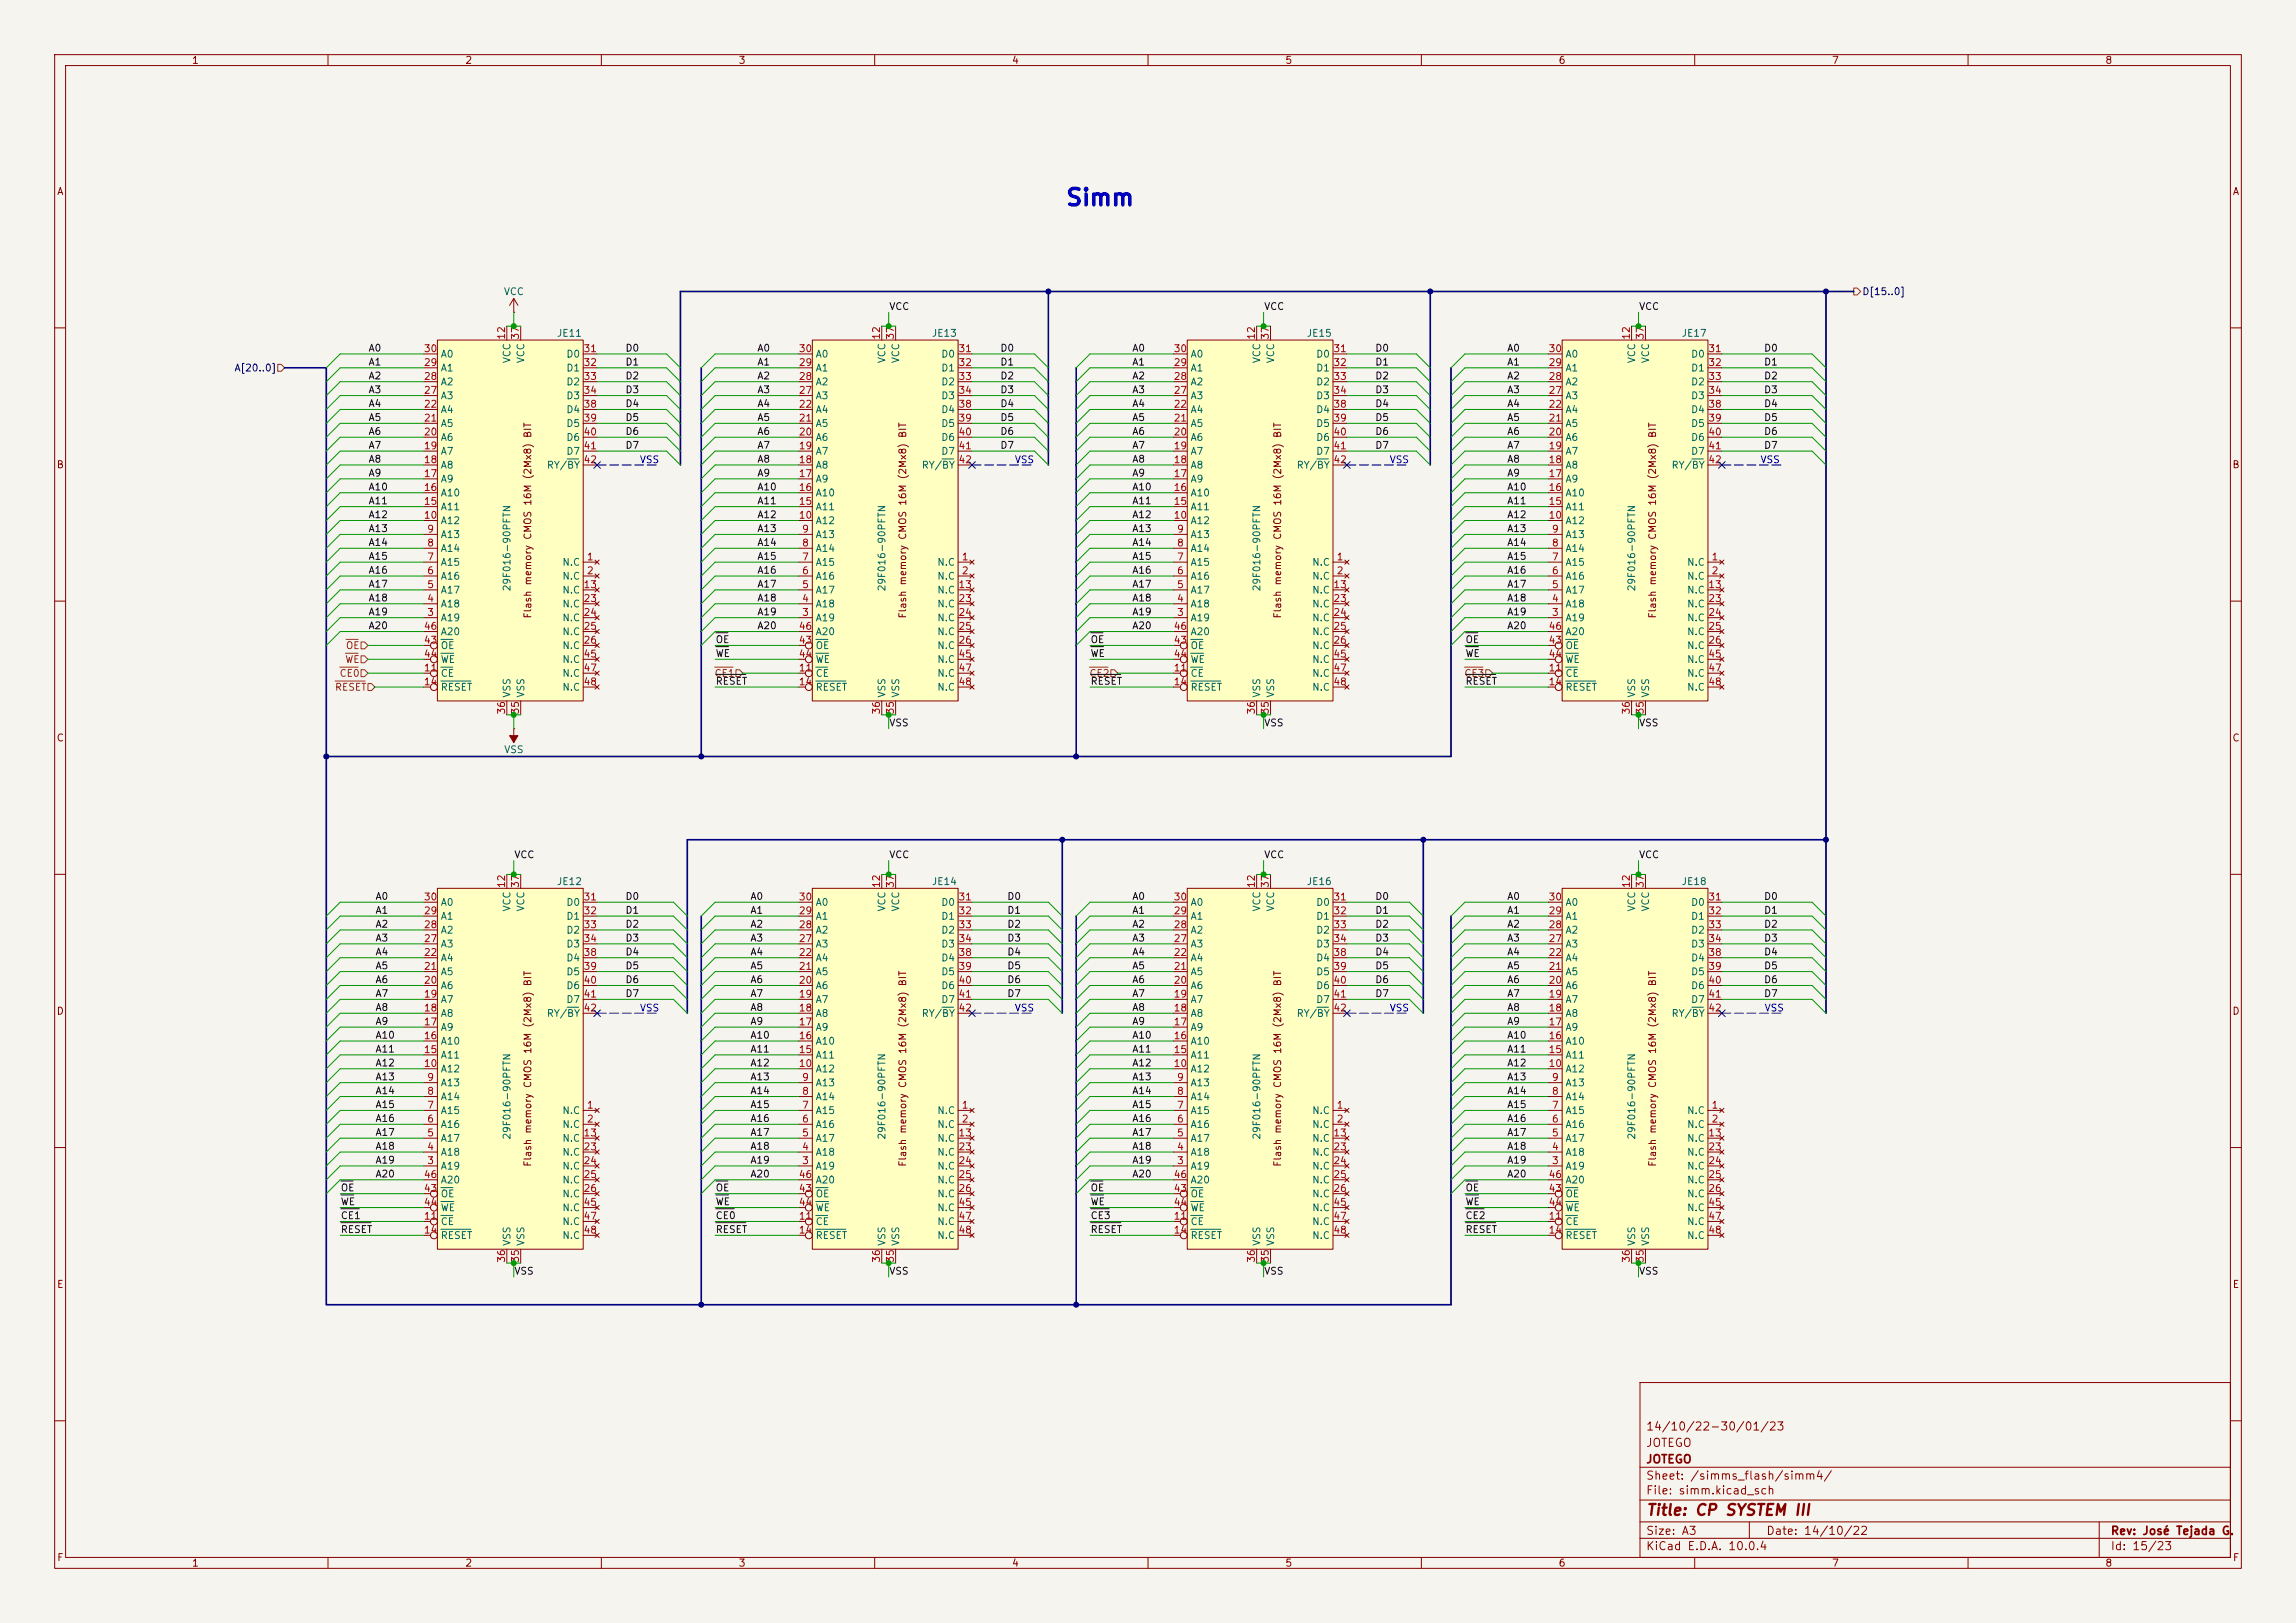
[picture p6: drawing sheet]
<svg xmlns="http://www.w3.org/2000/svg" width="420mm" height="297mm" viewBox="0 0 420 297" stroke-linecap="round" stroke-linejoin="round" font-family="sans-serif">
<defs><g id="words">
<text font-size="3" fill="#0000c2" x="194.8" y="38.4">Simm</text>
<text font-size="2" fill="#840000" x="301" y="277.8">Title: CP SYSTEM III</text>
<g font-size="1.5" fill="#840000">
<text x="301" y="262.1">14/10/22-30/01/23</text>
<text x="301" y="268.1">JOTEGO</text>
<text x="301" y="265.1">JOTEGO</text>
<text x="301" y="273.8">File: simm.kicad_sch</text>
<text x="301" y="271.1">Sheet: /simms_flash/simm4/</text>
<text x="301" y="281.2">Size: A3</text>
<text x="323" y="281.2">Date: 14/10/22</text>
<text x="386" y="281.2">Rev: José Tejada G.</text>
<text x="301" y="284">KiCad E.D.A. 10.0.4</text>
<text x="386" y="284">Id: 15/23</text>
</g>
<g font-size="1.3" fill="#840000">
<text x="35" y="12">1</text>
<text x="85" y="12">2</text>
<text x="135" y="12">3</text>
<text x="185" y="12">4</text>
<text x="235" y="12">5</text>
<text x="285" y="12">6</text>
<text x="335" y="12">7</text>
<text x="385" y="12">8</text>
<text x="10.3" y="36">A</text>
<text x="408.3" y="36">A</text>
<text x="10.3" y="86">B</text>
<text x="408.2" y="86">B</text>
<text x="97.5" y="113.3" transform="rotate(-90 97.5 113.3)">Flash memory CMOS 16M (2Mx8) BIT</text>
<text x="166.1" y="113.3" transform="rotate(-90 166.1 113.3)">Flash memory CMOS 16M (2Mx8) BIT</text>
<text x="234.7" y="113.3" transform="rotate(-90 234.7 113.3)">Flash memory CMOS 16M (2Mx8) BIT</text>
<text x="303.2" y="113.3" transform="rotate(-90 303.2 113.3)">Flash memory CMOS 16M (2Mx8) BIT</text>
<text x="10.3" y="136">C</text>
<text x="408.2" y="136">C</text>
<text x="10.3" y="186">D</text>
<text x="408.2" y="186">D</text>
<text x="97.5" y="213.6" transform="rotate(-90 97.5 213.6)">Flash memory CMOS 16M (2Mx8) BIT</text>
<text x="166.1" y="213.6" transform="rotate(-90 166.1 213.6)">Flash memory CMOS 16M (2Mx8) BIT</text>
<text x="234.7" y="213.6" transform="rotate(-90 234.7 213.6)">Flash memory CMOS 16M (2Mx8) BIT</text>
<text x="303.2" y="213.6" transform="rotate(-90 303.2 213.6)">Flash memory CMOS 16M (2Mx8) BIT</text>
<text x="10.3" y="236">E</text>
<text x="408.3" y="236">E</text>
<text x="10.3" y="286">F</text>
<text x="35" y="287">1</text>
<text x="85" y="287">2</text>
<text x="135" y="287">3</text>
<text x="185" y="287">4</text>
<text x="235" y="287">5</text>
<text x="285" y="287">6</text>
<text x="335" y="287">7</text>
<text x="385" y="287">8</text>
<text x="408.3" y="286">F</text>
</g>
<g font-size="1.3" fill="#006464">
<text x="92.1" y="54.3">VCC</text>
<text x="80.5" y="65.7">A0</text>
<text x="101.8" y="61.9">JE11</text>
<text x="103.5" y="65.7">D0</text>
<text x="149.1" y="65.7">A0</text>
<text x="170.4" y="61.9">JE13</text>
<text x="172.1" y="65.7">D0</text>
<text x="217.7" y="65.7">A0</text>
<text x="238.9" y="61.9">JE15</text>
<text x="240.6" y="65.7">D0</text>
<text x="286.3" y="65.7">A0</text>
<text x="307.5" y="61.9">JE17</text>
<text x="309.2" y="65.7">D0</text>
<text x="80.5" y="70.8">A2</text>
<text x="80.5" y="68.3">A1</text>
<text x="93.7" y="66.6" transform="rotate(-90 93.7 66.6)">VCC</text>
<text x="96.2" y="66.6" transform="rotate(-90 96.2 66.6)">VCC</text>
<text x="103.5" y="68.3">D1</text>
<text x="103.5" y="70.8">D2</text>
<text x="149.1" y="70.8">A2</text>
<text x="149.1" y="68.3">A1</text>
<text x="162.3" y="66.6" transform="rotate(-90 162.3 66.6)">VCC</text>
<text x="164.8" y="66.6" transform="rotate(-90 164.8 66.6)">VCC</text>
<text x="172.1" y="68.3">D1</text>
<text x="172.1" y="70.8">D2</text>
<text x="217.7" y="70.8">A2</text>
<text x="217.7" y="68.3">A1</text>
<text x="230.8" y="66.6" transform="rotate(-90 230.8 66.6)">VCC</text>
<text x="233.4" y="66.6" transform="rotate(-90 233.4 66.6)">VCC</text>
<text x="240.6" y="68.3">D1</text>
<text x="240.6" y="70.8">D2</text>
<text x="286.3" y="70.8">A2</text>
<text x="286.3" y="68.3">A1</text>
<text x="299.4" y="66.6" transform="rotate(-90 299.4 66.6)">VCC</text>
<text x="302" y="66.6" transform="rotate(-90 302 66.6)">VCC</text>
<text x="309.2" y="68.3">D1</text>
<text x="309.2" y="70.8">D2</text>
<text x="80.5" y="75.9">A4</text>
<text x="80.5" y="73.4">A3</text>
<text x="103.5" y="73.4">D3</text>
<text x="103.5" y="75.9">D4</text>
<text x="149.1" y="75.9">A4</text>
<text x="149.1" y="73.4">A3</text>
<text x="172.1" y="73.4">D3</text>
<text x="172.1" y="75.9">D4</text>
<text x="217.7" y="75.9">A4</text>
<text x="217.7" y="73.4">A3</text>
<text x="240.6" y="73.4">D3</text>
<text x="240.6" y="75.9">D4</text>
<text x="286.3" y="75.9">A4</text>
<text x="286.3" y="73.4">A3</text>
<text x="309.2" y="73.4">D3</text>
<text x="309.2" y="75.9">D4</text>
<text x="80.5" y="83.5">A7</text>
<text x="80.5" y="81">A6</text>
<text x="80.5" y="78.4">A5</text>
<text x="103.5" y="78.4">D5</text>
<text x="103.5" y="81">D6</text>
<text x="103.5" y="83.5">D7</text>
<text x="149.1" y="83.5">A7</text>
<text x="149.1" y="81">A6</text>
<text x="149.1" y="78.4">A5</text>
<text x="172.1" y="78.4">D5</text>
<text x="172.1" y="81">D6</text>
<text x="172.1" y="83.5">D7</text>
<text x="217.7" y="83.5">A7</text>
<text x="217.7" y="81">A6</text>
<text x="217.7" y="78.4">A5</text>
<text x="240.6" y="78.4">D5</text>
<text x="240.6" y="81">D6</text>
<text x="240.6" y="83.5">D7</text>
<text x="286.3" y="83.5">A7</text>
<text x="286.3" y="81">A6</text>
<text x="286.3" y="78.4">A5</text>
<text x="309.2" y="78.4">D5</text>
<text x="309.2" y="81">D6</text>
<text x="309.2" y="83.5">D7</text>
<text x="80.5" y="88.6">A9</text>
<text x="80.5" y="86.1">A8</text>
<text x="99.9" y="86.1">RY/BY</text>
<text x="149.1" y="88.6">A9</text>
<text x="149.1" y="86.1">A8</text>
<text x="168.5" y="86.1">RY/BY</text>
<text x="217.7" y="88.6">A9</text>
<text x="217.7" y="86.1">A8</text>
<text x="237.1" y="86.1">RY/BY</text>
<text x="286.3" y="88.6">A9</text>
<text x="286.3" y="86.1">A8</text>
<text x="305.7" y="86.1">RY/BY</text>
<text x="80.5" y="93.7">A11</text>
<text x="80.5" y="91.1">A10</text>
<text x="149.1" y="93.7">A11</text>
<text x="149.1" y="91.1">A10</text>
<text x="217.7" y="93.7">A11</text>
<text x="217.7" y="91.1">A10</text>
<text x="286.3" y="93.7">A11</text>
<text x="286.3" y="91.1">A10</text>
<text x="80.5" y="101.3">A14</text>
<text x="80.5" y="98.8">A13</text>
<text x="80.5" y="96.2">A12</text>
<text x="149.1" y="101.3">A14</text>
<text x="149.1" y="98.8">A13</text>
<text x="149.1" y="96.2">A12</text>
<text x="217.7" y="101.3">A14</text>
<text x="217.7" y="98.8">A13</text>
<text x="217.7" y="96.2">A12</text>
<text x="286.3" y="101.3">A14</text>
<text x="286.3" y="98.8">A13</text>
<text x="286.3" y="96.2">A12</text>
<text x="80.5" y="106.4">A16</text>
<text x="80.5" y="103.8">A15</text>
<text x="102.8" y="103.8">N.C</text>
<text x="102.8" y="106.4">N.C</text>
<text x="149.1" y="106.4">A16</text>
<text x="149.1" y="103.8">A15</text>
<text x="171.3" y="103.8">N.C</text>
<text x="171.3" y="106.4">N.C</text>
<text x="217.7" y="106.4">A16</text>
<text x="217.7" y="103.8">A15</text>
<text x="239.9" y="103.8">N.C</text>
<text x="239.9" y="106.4">N.C</text>
<text x="286.3" y="106.4">A16</text>
<text x="286.3" y="103.8">A15</text>
<text x="308.5" y="103.8">N.C</text>
<text x="308.5" y="106.4">N.C</text>
<text x="80.5" y="111.5">A18</text>
<text x="80.5" y="108.9">A17</text>
<text x="93.7" y="108.3" transform="rotate(-90 93.7 108.3)">29F016-90PFTN</text>
<text x="102.8" y="108.9">N.C</text>
<text x="102.8" y="111.5">N.C</text>
<text x="149.1" y="111.5">A18</text>
<text x="149.1" y="108.9">A17</text>
<text x="162.3" y="108.3" transform="rotate(-90 162.3 108.3)">29F016-90PFTN</text>
<text x="171.3" y="108.9">N.C</text>
<text x="171.3" y="111.5">N.C</text>
<text x="217.7" y="111.5">A18</text>
<text x="217.7" y="108.9">A17</text>
<text x="230.8" y="108.3" transform="rotate(-90 230.8 108.3)">29F016-90PFTN</text>
<text x="239.9" y="108.9">N.C</text>
<text x="239.9" y="111.5">N.C</text>
<text x="286.3" y="111.5">A18</text>
<text x="286.3" y="108.9">A17</text>
<text x="299.4" y="108.3" transform="rotate(-90 299.4 108.3)">29F016-90PFTN</text>
<text x="308.5" y="108.9">N.C</text>
<text x="308.5" y="111.5">N.C</text>
<text x="80.5" y="114">A19</text>
<text x="80.5" y="119.1">OE</text>
<text x="80.5" y="116.5">A20</text>
<text x="102.8" y="114">N.C</text>
<text x="102.8" y="116.5">N.C</text>
<text x="102.8" y="119.1">N.C</text>
<text x="149.1" y="114">A19</text>
<text x="149.1" y="119.1">OE</text>
<text x="149.1" y="116.5">A20</text>
<text x="171.3" y="114">N.C</text>
<text x="171.3" y="116.5">N.C</text>
<text x="171.3" y="119.1">N.C</text>
<text x="217.7" y="114">A19</text>
<text x="217.7" y="119.1">OE</text>
<text x="217.7" y="116.5">A20</text>
<text x="239.9" y="114">N.C</text>
<text x="239.9" y="116.5">N.C</text>
<text x="239.9" y="119.1">N.C</text>
<text x="286.3" y="114">A19</text>
<text x="286.3" y="119.1">OE</text>
<text x="286.3" y="116.5">A20</text>
<text x="308.5" y="114">N.C</text>
<text x="308.5" y="116.5">N.C</text>
<text x="308.5" y="119.1">N.C</text>
<text x="80.5" y="124.2">CE</text>
<text x="80.5" y="121.6">WE</text>
<text x="102.8" y="121.6">N.C</text>
<text x="102.8" y="124.2">N.C</text>
<text x="149.1" y="124.2">CE</text>
<text x="149.1" y="121.6">WE</text>
<text x="171.3" y="121.6">N.C</text>
<text x="171.3" y="124.2">N.C</text>
<text x="217.7" y="124.2">CE</text>
<text x="217.7" y="121.6">WE</text>
<text x="239.9" y="121.6">N.C</text>
<text x="239.9" y="124.2">N.C</text>
<text x="286.3" y="124.2">CE</text>
<text x="286.3" y="121.6">WE</text>
<text x="308.5" y="121.6">N.C</text>
<text x="308.5" y="124.2">N.C</text>
<text x="80.5" y="126.7">RESET</text>
<text x="93.7" y="127.8" transform="rotate(-90 93.7 127.8)">VSS</text>
<text x="96.2" y="127.8" transform="rotate(-90 96.2 127.8)">VSS</text>
<text x="102.8" y="126.7">N.C</text>
<text x="149.1" y="126.7">RESET</text>
<text x="162.3" y="127.8" transform="rotate(-90 162.3 127.8)">VSS</text>
<text x="164.8" y="127.8" transform="rotate(-90 164.8 127.8)">VSS</text>
<text x="171.3" y="126.7">N.C</text>
<text x="217.7" y="126.7">RESET</text>
<text x="230.8" y="127.8" transform="rotate(-90 230.8 127.8)">VSS</text>
<text x="233.4" y="127.8" transform="rotate(-90 233.4 127.8)">VSS</text>
<text x="239.9" y="126.7">N.C</text>
<text x="286.3" y="126.7">RESET</text>
<text x="299.4" y="127.8" transform="rotate(-90 299.4 127.8)">VSS</text>
<text x="302" y="127.8" transform="rotate(-90 302 127.8)">VSS</text>
<text x="308.5" y="126.7">N.C</text>
<text x="92.1" y="138.1">VSS</text>
<text x="80.5" y="166.1">A0</text>
<text x="93.7" y="166.9" transform="rotate(-90 93.7 166.9)">VCC</text>
<text x="96.2" y="166.9" transform="rotate(-90 96.2 166.9)">VCC</text>
<text x="101.8" y="162.3">JE12</text>
<text x="103.5" y="166.1">D0</text>
<text x="149.1" y="166.1">A0</text>
<text x="162.3" y="166.9" transform="rotate(-90 162.3 166.9)">VCC</text>
<text x="164.8" y="166.9" transform="rotate(-90 164.8 166.9)">VCC</text>
<text x="170.4" y="162.3">JE14</text>
<text x="172.1" y="166.1">D0</text>
<text x="217.7" y="166.1">A0</text>
<text x="230.8" y="166.9" transform="rotate(-90 230.8 166.9)">VCC</text>
<text x="233.4" y="166.9" transform="rotate(-90 233.4 166.9)">VCC</text>
<text x="238.9" y="162.3">JE16</text>
<text x="240.6" y="166.1">D0</text>
<text x="286.3" y="166.1">A0</text>
<text x="299.4" y="166.9" transform="rotate(-90 299.4 166.9)">VCC</text>
<text x="302" y="166.9" transform="rotate(-90 302 166.9)">VCC</text>
<text x="307.5" y="162.3">JE18</text>
<text x="309.2" y="166.1">D0</text>
<text x="80.5" y="173.7">A3</text>
<text x="80.5" y="171.2">A2</text>
<text x="80.5" y="168.6">A1</text>
<text x="103.5" y="168.6">D1</text>
<text x="103.5" y="171.2">D2</text>
<text x="103.5" y="173.7">D3</text>
<text x="149.1" y="173.7">A3</text>
<text x="149.1" y="171.2">A2</text>
<text x="149.1" y="168.6">A1</text>
<text x="172.1" y="168.6">D1</text>
<text x="172.1" y="171.2">D2</text>
<text x="172.1" y="173.7">D3</text>
<text x="217.7" y="173.7">A3</text>
<text x="217.7" y="171.2">A2</text>
<text x="217.7" y="168.6">A1</text>
<text x="240.6" y="168.6">D1</text>
<text x="240.6" y="171.2">D2</text>
<text x="240.6" y="173.7">D3</text>
<text x="286.3" y="173.7">A3</text>
<text x="286.3" y="171.2">A2</text>
<text x="286.3" y="168.6">A1</text>
<text x="309.2" y="168.6">D1</text>
<text x="309.2" y="171.2">D2</text>
<text x="309.2" y="173.7">D3</text>
<text x="80.5" y="178.8">A5</text>
<text x="80.5" y="176.2">A4</text>
<text x="103.5" y="176.2">D4</text>
<text x="103.5" y="178.8">D5</text>
<text x="149.1" y="178.8">A5</text>
<text x="149.1" y="176.2">A4</text>
<text x="172.1" y="176.2">D4</text>
<text x="172.1" y="178.8">D5</text>
<text x="217.7" y="178.8">A5</text>
<text x="217.7" y="176.2">A4</text>
<text x="240.6" y="176.2">D4</text>
<text x="240.6" y="178.8">D5</text>
<text x="286.3" y="178.8">A5</text>
<text x="286.3" y="176.2">A4</text>
<text x="309.2" y="176.2">D4</text>
<text x="309.2" y="178.8">D5</text>
<text x="80.5" y="183.9">A7</text>
<text x="80.5" y="181.3">A6</text>
<text x="103.5" y="181.3">D6</text>
<text x="103.5" y="183.9">D7</text>
<text x="149.1" y="183.9">A7</text>
<text x="149.1" y="181.3">A6</text>
<text x="172.1" y="181.3">D6</text>
<text x="172.1" y="183.9">D7</text>
<text x="217.7" y="183.9">A7</text>
<text x="217.7" y="181.3">A6</text>
<text x="240.6" y="181.3">D6</text>
<text x="240.6" y="183.9">D7</text>
<text x="286.3" y="183.9">A7</text>
<text x="286.3" y="181.3">A6</text>
<text x="309.2" y="181.3">D6</text>
<text x="309.2" y="183.9">D7</text>
<text x="80.5" y="191.5">A10</text>
<text x="80.5" y="188.9">A9</text>
<text x="80.5" y="186.4">A8</text>
<text x="99.9" y="186.4">RY/BY</text>
<text x="149.1" y="191.5">A10</text>
<text x="149.1" y="188.9">A9</text>
<text x="149.1" y="186.4">A8</text>
<text x="168.5" y="186.4">RY/BY</text>
<text x="217.7" y="191.5">A10</text>
<text x="217.7" y="188.9">A9</text>
<text x="217.7" y="186.4">A8</text>
<text x="237.1" y="186.4">RY/BY</text>
<text x="286.3" y="191.5">A10</text>
<text x="286.3" y="188.9">A9</text>
<text x="286.3" y="186.4">A8</text>
<text x="305.7" y="186.4">RY/BY</text>
<text x="80.5" y="196.6">A12</text>
<text x="80.5" y="194">A11</text>
<text x="149.1" y="196.6">A12</text>
<text x="149.1" y="194">A11</text>
<text x="217.7" y="196.6">A12</text>
<text x="217.7" y="194">A11</text>
<text x="286.3" y="196.6">A12</text>
<text x="286.3" y="194">A11</text>
<text x="80.5" y="201.6">A14</text>
<text x="80.5" y="199.1">A13</text>
<text x="149.1" y="201.6">A14</text>
<text x="149.1" y="199.1">A13</text>
<text x="217.7" y="201.6">A14</text>
<text x="217.7" y="199.1">A13</text>
<text x="286.3" y="201.6">A14</text>
<text x="286.3" y="199.1">A13</text>
<text x="80.5" y="209.3">A17</text>
<text x="80.5" y="206.7">A16</text>
<text x="80.5" y="204.2">A15</text>
<text x="93.7" y="208.7" transform="rotate(-90 93.7 208.7)">29F016-90PFTN</text>
<text x="102.8" y="204.2">N.C</text>
<text x="102.8" y="206.7">N.C</text>
<text x="102.8" y="209.3">N.C</text>
<text x="149.1" y="209.3">A17</text>
<text x="149.1" y="206.7">A16</text>
<text x="149.1" y="204.2">A15</text>
<text x="162.3" y="208.7" transform="rotate(-90 162.3 208.7)">29F016-90PFTN</text>
<text x="171.3" y="204.2">N.C</text>
<text x="171.3" y="206.7">N.C</text>
<text x="171.3" y="209.3">N.C</text>
<text x="217.7" y="209.3">A17</text>
<text x="217.7" y="206.7">A16</text>
<text x="217.7" y="204.2">A15</text>
<text x="230.8" y="208.7" transform="rotate(-90 230.8 208.7)">29F016-90PFTN</text>
<text x="239.9" y="204.2">N.C</text>
<text x="239.9" y="206.7">N.C</text>
<text x="239.9" y="209.3">N.C</text>
<text x="286.3" y="209.3">A17</text>
<text x="286.3" y="206.7">A16</text>
<text x="286.3" y="204.2">A15</text>
<text x="299.4" y="208.7" transform="rotate(-90 299.4 208.7)">29F016-90PFTN</text>
<text x="308.5" y="204.2">N.C</text>
<text x="308.5" y="206.7">N.C</text>
<text x="308.5" y="209.3">N.C</text>
<text x="80.5" y="214.3">A19</text>
<text x="80.5" y="211.8">A18</text>
<text x="102.8" y="211.8">N.C</text>
<text x="102.8" y="214.3">N.C</text>
<text x="149.1" y="214.3">A19</text>
<text x="149.1" y="211.8">A18</text>
<text x="171.3" y="211.8">N.C</text>
<text x="171.3" y="214.3">N.C</text>
<text x="217.7" y="214.3">A19</text>
<text x="217.7" y="211.8">A18</text>
<text x="239.9" y="211.8">N.C</text>
<text x="239.9" y="214.3">N.C</text>
<text x="286.3" y="214.3">A19</text>
<text x="286.3" y="211.8">A18</text>
<text x="308.5" y="211.8">N.C</text>
<text x="308.5" y="214.3">N.C</text>
<text x="80.5" y="219.4">OE</text>
<text x="80.5" y="222">WE</text>
<text x="80.5" y="216.9">A20</text>
<text x="102.8" y="216.9">N.C</text>
<text x="102.8" y="219.4">N.C</text>
<text x="102.8" y="222">N.C</text>
<text x="149.1" y="219.4">OE</text>
<text x="149.1" y="222">WE</text>
<text x="149.1" y="216.9">A20</text>
<text x="171.3" y="216.9">N.C</text>
<text x="171.3" y="219.4">N.C</text>
<text x="171.3" y="222">N.C</text>
<text x="217.7" y="219.4">OE</text>
<text x="217.7" y="222">WE</text>
<text x="217.7" y="216.9">A20</text>
<text x="239.9" y="216.9">N.C</text>
<text x="239.9" y="219.4">N.C</text>
<text x="239.9" y="222">N.C</text>
<text x="286.3" y="219.4">OE</text>
<text x="286.3" y="222">WE</text>
<text x="286.3" y="216.9">A20</text>
<text x="308.5" y="216.9">N.C</text>
<text x="308.5" y="219.4">N.C</text>
<text x="308.5" y="222">N.C</text>
<text x="80.5" y="224.5">CE</text>
<text x="80.5" y="227">RESET</text>
<text x="102.8" y="224.5">N.C</text>
<text x="102.8" y="227">N.C</text>
<text x="149.1" y="224.5">CE</text>
<text x="149.1" y="227">RESET</text>
<text x="171.3" y="224.5">N.C</text>
<text x="171.3" y="227">N.C</text>
<text x="217.7" y="224.5">CE</text>
<text x="217.7" y="227">RESET</text>
<text x="239.9" y="224.5">N.C</text>
<text x="239.9" y="227">N.C</text>
<text x="286.3" y="224.5">CE</text>
<text x="286.3" y="227">RESET</text>
<text x="308.5" y="224.5">N.C</text>
<text x="308.5" y="227">N.C</text>
<text x="93.7" y="228.1" transform="rotate(-90 93.7 228.1)">VSS</text>
<text x="96.2" y="228.1" transform="rotate(-90 96.2 228.1)">VSS</text>
<text x="162.3" y="228.1" transform="rotate(-90 162.3 228.1)">VSS</text>
<text x="164.8" y="228.1" transform="rotate(-90 164.8 228.1)">VSS</text>
<text x="230.8" y="228.1" transform="rotate(-90 230.8 228.1)">VSS</text>
<text x="233.4" y="228.1" transform="rotate(-90 233.4 228.1)">VSS</text>
<text x="299.4" y="228.1" transform="rotate(-90 299.4 228.1)">VSS</text>
<text x="302" y="228.1" transform="rotate(-90 302 228.1)">VSS</text>
</g>
<g font-size="1.3" fill="#0f0f0f">
<text x="162.6" y="57">VCC</text>
<text x="231.1" y="57">VCC</text>
<text x="299.7" y="57">VCC</text>
<text x="67.3" y="64.6">A0</text>
<text x="114.3" y="64.6">D0</text>
<text x="138.4" y="64.6">A0</text>
<text x="182.9" y="64.6">D0</text>
<text x="207" y="64.6">A0</text>
<text x="251.5" y="64.6">D0</text>
<text x="275.6" y="64.6">A0</text>
<text x="322.6" y="64.6">D0</text>
<text x="67.3" y="67.2">A1</text>
<text x="67.3" y="69.7">A2</text>
<text x="114.3" y="69.7">D2</text>
<text x="114.3" y="67.2">D1</text>
<text x="138.4" y="69.7">A2</text>
<text x="138.4" y="67.2">A1</text>
<text x="182.9" y="67.2">D1</text>
<text x="182.9" y="69.7">D2</text>
<text x="207" y="67.2">A1</text>
<text x="207" y="69.7">A2</text>
<text x="251.5" y="69.7">D2</text>
<text x="251.5" y="67.2">D1</text>
<text x="275.6" y="69.7">A2</text>
<text x="275.6" y="67.2">A1</text>
<text x="322.6" y="69.7">D2</text>
<text x="322.6" y="67.2">D1</text>
<text x="67.3" y="72.3">A3</text>
<text x="67.3" y="74.8">A4</text>
<text x="67.3" y="77.3">A5</text>
<text x="114.3" y="77.3">D5</text>
<text x="114.3" y="74.8">D4</text>
<text x="114.3" y="72.3">D3</text>
<text x="138.4" y="77.3">A5</text>
<text x="138.4" y="72.3">A3</text>
<text x="138.4" y="74.8">A4</text>
<text x="182.9" y="77.3">D5</text>
<text x="182.9" y="74.8">D4</text>
<text x="182.9" y="72.3">D3</text>
<text x="207" y="77.3">A5</text>
<text x="207" y="72.3">A3</text>
<text x="207" y="74.8">A4</text>
<text x="251.5" y="77.3">D5</text>
<text x="251.5" y="74.8">D4</text>
<text x="251.5" y="72.3">D3</text>
<text x="275.6" y="74.8">A4</text>
<text x="275.6" y="72.3">A3</text>
<text x="275.6" y="77.3">A5</text>
<text x="322.6" y="72.3">D3</text>
<text x="322.6" y="77.3">D5</text>
<text x="322.6" y="74.8">D4</text>
<text x="67.3" y="79.9">A6</text>
<text x="67.3" y="82.4">A7</text>
<text x="114.3" y="82.4">D7</text>
<text x="114.3" y="79.9">D6</text>
<text x="138.4" y="79.9">A6</text>
<text x="138.4" y="82.4">A7</text>
<text x="182.9" y="79.9">D6</text>
<text x="182.9" y="82.4">D7</text>
<text x="207" y="82.4">A7</text>
<text x="207" y="79.9">A6</text>
<text x="251.5" y="82.4">D7</text>
<text x="251.5" y="79.9">D6</text>
<text x="275.6" y="82.4">A7</text>
<text x="275.6" y="79.9">A6</text>
<text x="322.6" y="82.4">D7</text>
<text x="322.6" y="79.9">D6</text>
<text x="67.3" y="87.5">A9</text>
<text x="67.3" y="85">A8</text>
<text x="138.4" y="85">A8</text>
<text x="138.4" y="87.5">A9</text>
<text x="207" y="87.5">A9</text>
<text x="207" y="85">A8</text>
<text x="275.6" y="87.5">A9</text>
<text x="275.6" y="85">A8</text>
<text x="67.3" y="90">A10</text>
<text x="67.3" y="92.6">A11</text>
<text x="67.3" y="95.1">A12</text>
<text x="138.4" y="92.6">A11</text>
<text x="138.4" y="90">A10</text>
<text x="138.4" y="95.1">A12</text>
<text x="207" y="95.1">A12</text>
<text x="207" y="90">A10</text>
<text x="207" y="92.6">A11</text>
<text x="275.6" y="92.6">A11</text>
<text x="275.6" y="90">A10</text>
<text x="275.6" y="95.1">A12</text>
<text x="67.3" y="97.7">A13</text>
<text x="67.3" y="100.2">A14</text>
<text x="138.4" y="100.2">A14</text>
<text x="138.4" y="97.7">A13</text>
<text x="207" y="100.2">A14</text>
<text x="207" y="97.7">A13</text>
<text x="275.6" y="97.7">A13</text>
<text x="275.6" y="100.2">A14</text>
<text x="67.3" y="105.3">A16</text>
<text x="67.3" y="107.8">A17</text>
<text x="67.3" y="102.7">A15</text>
<text x="138.4" y="102.7">A15</text>
<text x="138.4" y="105.3">A16</text>
<text x="138.4" y="107.8">A17</text>
<text x="207" y="105.3">A16</text>
<text x="207" y="102.7">A15</text>
<text x="207" y="107.8">A17</text>
<text x="275.6" y="107.8">A17</text>
<text x="275.6" y="102.7">A15</text>
<text x="275.6" y="105.3">A16</text>
<text x="67.3" y="110.4">A18</text>
<text x="67.3" y="112.9">A19</text>
<text x="138.4" y="110.4">A18</text>
<text x="138.4" y="112.9">A19</text>
<text x="207" y="112.9">A19</text>
<text x="207" y="110.4">A18</text>
<text x="275.6" y="112.9">A19</text>
<text x="275.6" y="110.4">A18</text>
<text x="67.3" y="115.4">A20</text>
<text x="130.8" y="118">OE</text>
<text x="138.4" y="115.4">A20</text>
<text x="199.4" y="118">OE</text>
<text x="207" y="115.4">A20</text>
<text x="268" y="118">OE</text>
<text x="275.6" y="115.4">A20</text>
<text x="130.8" y="120.5">WE</text>
<text x="130.8" y="125.6">RESET</text>
<text x="199.4" y="120.5">WE</text>
<text x="199.4" y="125.6">RESET</text>
<text x="268" y="125.6">RESET</text>
<text x="268" y="120.5">WE</text>
<text x="162.6" y="133.2">VSS</text>
<text x="231.1" y="133.2">VSS</text>
<text x="299.7" y="133.2">VSS</text>
<text x="94" y="157.4">VCC</text>
<text x="162.6" y="157.4">VCC</text>
<text x="231.1" y="157.4">VCC</text>
<text x="299.7" y="157.4">VCC</text>
<text x="68.6" y="167.5">A1</text>
<text x="68.6" y="165">A0</text>
<text x="114.3" y="165">D0</text>
<text x="114.3" y="167.5">D1</text>
<text x="137.2" y="167.5">A1</text>
<text x="137.2" y="165">A0</text>
<text x="184.1" y="165">D0</text>
<text x="184.1" y="167.5">D1</text>
<text x="207" y="165">A0</text>
<text x="207" y="167.5">A1</text>
<text x="251.5" y="165">D0</text>
<text x="251.5" y="167.5">D1</text>
<text x="275.6" y="165">A0</text>
<text x="275.6" y="167.5">A1</text>
<text x="322.6" y="167.5">D1</text>
<text x="322.6" y="165">D0</text>
<text x="68.6" y="170.1">A2</text>
<text x="68.6" y="172.6">A3</text>
<text x="114.3" y="170.1">D2</text>
<text x="114.3" y="172.6">D3</text>
<text x="137.2" y="170.1">A2</text>
<text x="137.2" y="172.6">A3</text>
<text x="184.1" y="170.1">D2</text>
<text x="184.1" y="172.6">D3</text>
<text x="207" y="170.1">A2</text>
<text x="207" y="172.6">A3</text>
<text x="251.5" y="170.1">D2</text>
<text x="251.5" y="172.6">D3</text>
<text x="275.6" y="172.6">A3</text>
<text x="275.6" y="170.1">A2</text>
<text x="322.6" y="172.6">D3</text>
<text x="322.6" y="170.1">D2</text>
<text x="68.6" y="177.7">A5</text>
<text x="68.6" y="175.1">A4</text>
<text x="114.3" y="175.1">D4</text>
<text x="114.3" y="177.7">D5</text>
<text x="137.2" y="177.7">A5</text>
<text x="137.2" y="175.1">A4</text>
<text x="184.1" y="175.1">D4</text>
<text x="184.1" y="177.7">D5</text>
<text x="207" y="177.7">A5</text>
<text x="207" y="175.1">A4</text>
<text x="251.5" y="175.1">D4</text>
<text x="251.5" y="177.7">D5</text>
<text x="275.6" y="177.7">A5</text>
<text x="275.6" y="175.1">A4</text>
<text x="322.6" y="175.1">D4</text>
<text x="322.6" y="177.7">D5</text>
<text x="68.6" y="185.3">A8</text>
<text x="68.6" y="182.8">A7</text>
<text x="68.6" y="180.2">A6</text>
<text x="114.3" y="180.2">D6</text>
<text x="114.3" y="182.8">D7</text>
<text x="137.2" y="182.8">A7</text>
<text x="137.2" y="185.3">A8</text>
<text x="137.2" y="180.2">A6</text>
<text x="184.1" y="180.2">D6</text>
<text x="184.1" y="182.8">D7</text>
<text x="207" y="185.3">A8</text>
<text x="207" y="180.2">A6</text>
<text x="207" y="182.8">A7</text>
<text x="251.5" y="182.8">D7</text>
<text x="251.5" y="180.2">D6</text>
<text x="275.6" y="180.2">A6</text>
<text x="275.6" y="182.8">A7</text>
<text x="275.6" y="185.3">A8</text>
<text x="322.6" y="182.8">D7</text>
<text x="322.6" y="180.2">D6</text>
<text x="68.6" y="190.4">A10</text>
<text x="68.6" y="187.8">A9</text>
<text x="137.2" y="190.4">A10</text>
<text x="137.2" y="187.8">A9</text>
<text x="207" y="190.4">A10</text>
<text x="207" y="187.8">A9</text>
<text x="275.6" y="187.8">A9</text>
<text x="275.6" y="190.4">A10</text>
<text x="68.6" y="195.5">A12</text>
<text x="68.6" y="198">A13</text>
<text x="68.6" y="192.9">A11</text>
<text x="137.2" y="195.5">A12</text>
<text x="137.2" y="198">A13</text>
<text x="137.2" y="192.9">A11</text>
<text x="207" y="192.9">A11</text>
<text x="207" y="198">A13</text>
<text x="207" y="195.5">A12</text>
<text x="275.6" y="195.5">A12</text>
<text x="275.6" y="198">A13</text>
<text x="275.6" y="192.9">A11</text>
<text x="68.6" y="200.5">A14</text>
<text x="68.6" y="203.1">A15</text>
<text x="137.2" y="203.1">A15</text>
<text x="137.2" y="200.5">A14</text>
<text x="207" y="203.1">A15</text>
<text x="207" y="200.5">A14</text>
<text x="275.6" y="200.5">A14</text>
<text x="275.6" y="203.1">A15</text>
<text x="68.6" y="208.2">A17</text>
<text x="68.6" y="205.6">A16</text>
<text x="137.2" y="205.6">A16</text>
<text x="137.2" y="208.2">A17</text>
<text x="207" y="208.2">A17</text>
<text x="207" y="205.6">A16</text>
<text x="275.6" y="208.2">A17</text>
<text x="275.6" y="205.6">A16</text>
<text x="68.6" y="213.2">A19</text>
<text x="68.6" y="210.7">A18</text>
<text x="68.6" y="215.8">A20</text>
<text x="137.2" y="213.2">A19</text>
<text x="137.2" y="215.8">A20</text>
<text x="137.2" y="210.7">A18</text>
<text x="207" y="213.2">A19</text>
<text x="207" y="210.7">A18</text>
<text x="207" y="215.8">A20</text>
<text x="275.6" y="213.2">A19</text>
<text x="275.6" y="215.8">A20</text>
<text x="275.6" y="210.7">A18</text>
<text x="62.2" y="218.3">OE</text>
<text x="62.2" y="220.9">WE</text>
<text x="130.8" y="220.9">WE</text>
<text x="130.8" y="218.3">OE</text>
<text x="199.4" y="218.3">OE</text>
<text x="199.4" y="220.9">WE</text>
<text x="268" y="220.9">WE</text>
<text x="268" y="218.3">OE</text>
<text x="62.2" y="225.9">RESET</text>
<text x="62.2" y="223.4">CE1</text>
<text x="130.8" y="223.4">CE0</text>
<text x="130.8" y="225.9">RESET</text>
<text x="199.4" y="225.9">RESET</text>
<text x="199.4" y="223.4">CE3</text>
<text x="268" y="225.9">RESET</text>
<text x="268" y="223.4">CE2</text>
<text x="94" y="233.6">VSS</text>
<text x="162.6" y="233.6">VSS</text>
<text x="231.1" y="233.6">VSS</text>
<text x="299.7" y="233.6">VSS</text>
</g>
<g font-size="1.3" fill="#000084">
<text x="340.6" y="54.3">D[15..0]</text>
<text x="42.8" y="68.3">A[20..0]</text>
</g>
<g font-size="1.3" fill="#a90000">
<text x="77.4" y="64.7">30</text>
<text x="92.7" y="62.3" transform="rotate(-90 92.7 62.3)">12</text>
<text x="95.2" y="62.3" transform="rotate(-90 95.2 62.3)">37</text>
<text x="106.6" y="64.7">31</text>
<text x="146" y="64.7">30</text>
<text x="161.3" y="62.3" transform="rotate(-90 161.3 62.3)">12</text>
<text x="163.8" y="62.3" transform="rotate(-90 163.8 62.3)">37</text>
<text x="175.2" y="64.7">31</text>
<text x="214.6" y="64.7">30</text>
<text x="229.8" y="62.3" transform="rotate(-90 229.8 62.3)">12</text>
<text x="232.4" y="62.3" transform="rotate(-90 232.4 62.3)">37</text>
<text x="243.8" y="64.7">31</text>
<text x="283.2" y="64.7">30</text>
<text x="298.4" y="62.3" transform="rotate(-90 298.4 62.3)">12</text>
<text x="301" y="62.3" transform="rotate(-90 301 62.3)">37</text>
<text x="312.4" y="64.7">31</text>
<text x="77.4" y="69.8">28</text>
<text x="77.4" y="67.3">29</text>
<text x="106.6" y="67.3">32</text>
<text x="106.6" y="69.8">33</text>
<text x="146" y="69.8">28</text>
<text x="146" y="67.3">29</text>
<text x="175.2" y="67.3">32</text>
<text x="175.2" y="69.8">33</text>
<text x="214.6" y="69.8">28</text>
<text x="214.6" y="67.3">29</text>
<text x="243.8" y="67.3">32</text>
<text x="243.8" y="69.8">33</text>
<text x="283.2" y="69.8">28</text>
<text x="283.2" y="67.3">29</text>
<text x="312.4" y="67.3">32</text>
<text x="312.4" y="69.8">33</text>
<text x="77.4" y="77.4">21</text>
<text x="77.4" y="74.9">22</text>
<text x="77.4" y="72.4">27</text>
<text x="106.6" y="72.4">34</text>
<text x="106.6" y="74.9">38</text>
<text x="106.6" y="77.4">39</text>
<text x="146" y="77.4">21</text>
<text x="146" y="74.9">22</text>
<text x="146" y="72.4">27</text>
<text x="175.2" y="72.4">34</text>
<text x="175.2" y="74.9">38</text>
<text x="175.2" y="77.4">39</text>
<text x="214.6" y="77.4">21</text>
<text x="214.6" y="74.9">22</text>
<text x="214.6" y="72.4">27</text>
<text x="243.8" y="72.4">34</text>
<text x="243.8" y="74.9">38</text>
<text x="243.8" y="77.4">39</text>
<text x="283.2" y="77.4">21</text>
<text x="283.2" y="74.9">22</text>
<text x="283.2" y="72.4">27</text>
<text x="312.4" y="72.4">34</text>
<text x="312.4" y="74.9">38</text>
<text x="312.4" y="77.4">39</text>
<text x="77.4" y="82.5">19</text>
<text x="77.4" y="80">20</text>
<text x="106.6" y="80">40</text>
<text x="106.6" y="82.5">41</text>
<text x="146" y="82.5">19</text>
<text x="146" y="80">20</text>
<text x="175.2" y="80">40</text>
<text x="175.2" y="82.5">41</text>
<text x="214.6" y="82.5">19</text>
<text x="214.6" y="80">20</text>
<text x="243.8" y="80">40</text>
<text x="243.8" y="82.5">41</text>
<text x="283.2" y="82.5">19</text>
<text x="283.2" y="80">20</text>
<text x="312.4" y="80">40</text>
<text x="312.4" y="82.5">41</text>
<text x="77.4" y="87.6">17</text>
<text x="77.4" y="85.1">18</text>
<text x="106.6" y="85.1">42</text>
<text x="146" y="87.6">17</text>
<text x="146" y="85.1">18</text>
<text x="175.2" y="85.1">42</text>
<text x="214.6" y="87.6">17</text>
<text x="214.6" y="85.1">18</text>
<text x="243.8" y="85.1">42</text>
<text x="283.2" y="87.6">17</text>
<text x="283.2" y="85.1">18</text>
<text x="312.4" y="85.1">42</text>
<text x="77.4" y="95.2">10</text>
<text x="77.4" y="92.7">15</text>
<text x="77.4" y="90.1">16</text>
<text x="146" y="95.2">10</text>
<text x="146" y="92.7">15</text>
<text x="146" y="90.1">16</text>
<text x="214.6" y="95.2">10</text>
<text x="214.6" y="92.7">15</text>
<text x="214.6" y="90.1">16</text>
<text x="283.2" y="95.2">10</text>
<text x="283.2" y="92.7">15</text>
<text x="283.2" y="90.1">16</text>
<text x="78" y="100.3">8</text>
<text x="78" y="97.8">9</text>
<text x="146.6" y="100.3">8</text>
<text x="146.6" y="97.8">9</text>
<text x="215.2" y="100.3">8</text>
<text x="215.2" y="97.8">9</text>
<text x="283.8" y="100.3">8</text>
<text x="283.8" y="97.8">9</text>
<text x="78" y="107.9">5</text>
<text x="78" y="105.4">6</text>
<text x="78" y="102.8">7</text>
<text x="106.6" y="107.9">13</text>
<text x="107.2" y="102.8">1</text>
<text x="107.2" y="105.4">2</text>
<text x="146.6" y="107.9">5</text>
<text x="146.6" y="105.4">6</text>
<text x="146.6" y="102.8">7</text>
<text x="175.2" y="107.9">13</text>
<text x="175.8" y="102.8">1</text>
<text x="175.8" y="105.4">2</text>
<text x="215.2" y="107.9">5</text>
<text x="215.2" y="105.4">6</text>
<text x="215.2" y="102.8">7</text>
<text x="243.8" y="107.9">13</text>
<text x="244.4" y="102.8">1</text>
<text x="244.4" y="105.4">2</text>
<text x="283.8" y="107.9">5</text>
<text x="283.8" y="105.4">6</text>
<text x="283.8" y="102.8">7</text>
<text x="312.4" y="107.9">13</text>
<text x="313" y="102.8">1</text>
<text x="313" y="105.4">2</text>
<text x="78" y="113">3</text>
<text x="78" y="110.5">4</text>
<text x="106.6" y="110.5">23</text>
<text x="106.6" y="113">24</text>
<text x="146.6" y="113">3</text>
<text x="146.6" y="110.5">4</text>
<text x="175.2" y="110.5">23</text>
<text x="175.2" y="113">24</text>
<text x="215.2" y="113">3</text>
<text x="215.2" y="110.5">4</text>
<text x="243.8" y="110.5">23</text>
<text x="243.8" y="113">24</text>
<text x="283.8" y="113">3</text>
<text x="283.8" y="110.5">4</text>
<text x="312.4" y="110.5">23</text>
<text x="312.4" y="113">24</text>
<text x="77.4" y="118.1">43</text>
<text x="77.4" y="115.5">46</text>
<text x="106.6" y="115.5">25</text>
<text x="106.6" y="118.1">26</text>
<text x="146" y="118.1">43</text>
<text x="146" y="115.5">46</text>
<text x="175.2" y="115.5">25</text>
<text x="175.2" y="118.1">26</text>
<text x="214.6" y="118.1">43</text>
<text x="214.6" y="115.5">46</text>
<text x="243.8" y="115.5">25</text>
<text x="243.8" y="118.1">26</text>
<text x="283.2" y="118.1">43</text>
<text x="283.2" y="115.5">46</text>
<text x="312.4" y="115.5">25</text>
<text x="312.4" y="118.1">26</text>
<text x="77.4" y="123.2">11</text>
<text x="77.4" y="125.7">14</text>
<text x="77.4" y="120.6">44</text>
<text x="106.6" y="120.6">45</text>
<text x="106.6" y="123.2">47</text>
<text x="106.6" y="125.7">48</text>
<text x="146" y="123.2">11</text>
<text x="146" y="125.7">14</text>
<text x="146" y="120.6">44</text>
<text x="175.2" y="120.6">45</text>
<text x="175.2" y="123.2">47</text>
<text x="175.2" y="125.7">48</text>
<text x="214.6" y="123.2">11</text>
<text x="214.6" y="125.7">14</text>
<text x="214.6" y="120.6">44</text>
<text x="243.8" y="120.6">45</text>
<text x="243.8" y="123.2">47</text>
<text x="243.8" y="125.7">48</text>
<text x="283.2" y="123.2">11</text>
<text x="283.2" y="125.7">14</text>
<text x="283.2" y="120.6">44</text>
<text x="312.4" y="120.6">45</text>
<text x="312.4" y="123.2">47</text>
<text x="312.4" y="125.7">48</text>
<text x="92.7" y="130.9" transform="rotate(-90 92.7 130.9)">36</text>
<text x="95.2" y="130.9" transform="rotate(-90 95.2 130.9)">35</text>
<text x="161.3" y="130.9" transform="rotate(-90 161.3 130.9)">36</text>
<text x="163.8" y="130.9" transform="rotate(-90 163.8 130.9)">35</text>
<text x="229.8" y="130.9" transform="rotate(-90 229.8 130.9)">36</text>
<text x="232.4" y="130.9" transform="rotate(-90 232.4 130.9)">35</text>
<text x="298.4" y="130.9" transform="rotate(-90 298.4 130.9)">36</text>
<text x="301" y="130.9" transform="rotate(-90 301 130.9)">35</text>
<text x="77.4" y="167.6">29</text>
<text x="77.4" y="165.1">30</text>
<text x="92.7" y="162.6" transform="rotate(-90 92.7 162.6)">12</text>
<text x="95.2" y="162.6" transform="rotate(-90 95.2 162.6)">37</text>
<text x="106.6" y="165.1">31</text>
<text x="106.6" y="167.6">32</text>
<text x="146" y="167.6">29</text>
<text x="146" y="165.1">30</text>
<text x="161.3" y="162.6" transform="rotate(-90 161.3 162.6)">12</text>
<text x="163.8" y="162.6" transform="rotate(-90 163.8 162.6)">37</text>
<text x="175.2" y="165.1">31</text>
<text x="175.2" y="167.6">32</text>
<text x="214.6" y="167.6">29</text>
<text x="214.6" y="165.1">30</text>
<text x="229.8" y="162.6" transform="rotate(-90 229.8 162.6)">12</text>
<text x="232.4" y="162.6" transform="rotate(-90 232.4 162.6)">37</text>
<text x="243.8" y="165.1">31</text>
<text x="243.8" y="167.6">32</text>
<text x="283.2" y="167.6">29</text>
<text x="283.2" y="165.1">30</text>
<text x="298.4" y="162.6" transform="rotate(-90 298.4 162.6)">12</text>
<text x="301" y="162.6" transform="rotate(-90 301 162.6)">37</text>
<text x="312.4" y="165.1">31</text>
<text x="312.4" y="167.6">32</text>
<text x="77.4" y="172.7">27</text>
<text x="77.4" y="170.2">28</text>
<text x="106.6" y="170.2">33</text>
<text x="106.6" y="172.7">34</text>
<text x="146" y="172.7">27</text>
<text x="146" y="170.2">28</text>
<text x="175.2" y="170.2">33</text>
<text x="175.2" y="172.7">34</text>
<text x="214.6" y="172.7">27</text>
<text x="214.6" y="170.2">28</text>
<text x="243.8" y="170.2">33</text>
<text x="243.8" y="172.7">34</text>
<text x="283.2" y="172.7">27</text>
<text x="283.2" y="170.2">28</text>
<text x="312.4" y="170.2">33</text>
<text x="312.4" y="172.7">34</text>
<text x="77.4" y="177.8">21</text>
<text x="77.4" y="175.2">22</text>
<text x="106.6" y="175.2">38</text>
<text x="106.6" y="177.8">39</text>
<text x="146" y="177.8">21</text>
<text x="146" y="175.2">22</text>
<text x="175.2" y="175.2">38</text>
<text x="175.2" y="177.8">39</text>
<text x="214.6" y="177.8">21</text>
<text x="214.6" y="175.2">22</text>
<text x="243.8" y="175.2">38</text>
<text x="243.8" y="177.8">39</text>
<text x="283.2" y="177.8">21</text>
<text x="283.2" y="175.2">22</text>
<text x="312.4" y="175.2">38</text>
<text x="312.4" y="177.8">39</text>
<text x="77.4" y="185.4">18</text>
<text x="77.4" y="182.9">19</text>
<text x="77.4" y="180.3">20</text>
<text x="106.6" y="180.3">40</text>
<text x="106.6" y="182.9">41</text>
<text x="106.6" y="185.4">42</text>
<text x="146" y="185.4">18</text>
<text x="146" y="182.9">19</text>
<text x="146" y="180.3">20</text>
<text x="175.2" y="180.3">40</text>
<text x="175.2" y="182.9">41</text>
<text x="175.2" y="185.4">42</text>
<text x="214.6" y="185.4">18</text>
<text x="214.6" y="182.9">19</text>
<text x="214.6" y="180.3">20</text>
<text x="243.8" y="180.3">40</text>
<text x="243.8" y="182.9">41</text>
<text x="243.8" y="185.4">42</text>
<text x="283.2" y="185.4">18</text>
<text x="283.2" y="182.9">19</text>
<text x="283.2" y="180.3">20</text>
<text x="312.4" y="180.3">40</text>
<text x="312.4" y="182.9">41</text>
<text x="312.4" y="185.4">42</text>
<text x="77.4" y="190.5">16</text>
<text x="77.4" y="187.9">17</text>
<text x="146" y="190.5">16</text>
<text x="146" y="187.9">17</text>
<text x="214.6" y="190.5">16</text>
<text x="214.6" y="187.9">17</text>
<text x="283.2" y="190.5">16</text>
<text x="283.2" y="187.9">17</text>
<text x="77.4" y="195.6">10</text>
<text x="77.4" y="193">15</text>
<text x="146" y="195.6">10</text>
<text x="146" y="193">15</text>
<text x="214.6" y="195.6">10</text>
<text x="214.6" y="193">15</text>
<text x="283.2" y="195.6">10</text>
<text x="283.2" y="193">15</text>
<text x="78" y="203.2">7</text>
<text x="78" y="200.6">8</text>
<text x="78" y="198.1">9</text>
<text x="107.2" y="203.2">1</text>
<text x="146.6" y="203.2">7</text>
<text x="146.6" y="200.6">8</text>
<text x="146.6" y="198.1">9</text>
<text x="175.8" y="203.2">1</text>
<text x="215.2" y="203.2">7</text>
<text x="215.2" y="200.6">8</text>
<text x="215.2" y="198.1">9</text>
<text x="244.4" y="203.2">1</text>
<text x="283.8" y="203.2">7</text>
<text x="283.8" y="200.6">8</text>
<text x="283.8" y="198.1">9</text>
<text x="313" y="203.2">1</text>
<text x="78" y="208.3">5</text>
<text x="78" y="205.7">6</text>
<text x="106.6" y="208.3">13</text>
<text x="107.2" y="205.7">2</text>
<text x="146.6" y="208.3">5</text>
<text x="146.6" y="205.7">6</text>
<text x="175.2" y="208.3">13</text>
<text x="175.8" y="205.7">2</text>
<text x="215.2" y="208.3">5</text>
<text x="215.2" y="205.7">6</text>
<text x="243.8" y="208.3">13</text>
<text x="244.4" y="205.7">2</text>
<text x="283.8" y="208.3">5</text>
<text x="283.8" y="205.7">6</text>
<text x="312.4" y="208.3">13</text>
<text x="313" y="205.7">2</text>
<text x="77.4" y="215.9">46</text>
<text x="78" y="213.3">3</text>
<text x="78" y="210.8">4</text>
<text x="106.6" y="210.8">23</text>
<text x="106.6" y="213.3">24</text>
<text x="106.6" y="215.9">25</text>
<text x="146" y="215.9">46</text>
<text x="146.6" y="213.3">3</text>
<text x="146.6" y="210.8">4</text>
<text x="175.2" y="210.8">23</text>
<text x="175.2" y="213.3">24</text>
<text x="175.2" y="215.9">25</text>
<text x="214.6" y="215.9">46</text>
<text x="215.2" y="213.3">3</text>
<text x="215.2" y="210.8">4</text>
<text x="243.8" y="210.8">23</text>
<text x="243.8" y="213.3">24</text>
<text x="243.8" y="215.9">25</text>
<text x="283.2" y="215.9">46</text>
<text x="283.8" y="213.3">3</text>
<text x="283.8" y="210.8">4</text>
<text x="312.4" y="210.8">23</text>
<text x="312.4" y="213.3">24</text>
<text x="312.4" y="215.9">25</text>
<text x="77.4" y="218.4">43</text>
<text x="77.4" y="221">44</text>
<text x="106.6" y="218.4">26</text>
<text x="106.6" y="221">45</text>
<text x="146" y="218.4">43</text>
<text x="146" y="221">44</text>
<text x="175.2" y="218.4">26</text>
<text x="175.2" y="221">45</text>
<text x="214.6" y="218.4">43</text>
<text x="214.6" y="221">44</text>
<text x="243.8" y="218.4">26</text>
<text x="243.8" y="221">45</text>
<text x="283.2" y="218.4">43</text>
<text x="283.2" y="221">44</text>
<text x="312.4" y="218.4">26</text>
<text x="312.4" y="221">45</text>
<text x="77.4" y="223.5">11</text>
<text x="77.4" y="226">14</text>
<text x="106.6" y="223.5">47</text>
<text x="106.6" y="226">48</text>
<text x="146" y="223.5">11</text>
<text x="146" y="226">14</text>
<text x="175.2" y="223.5">47</text>
<text x="175.2" y="226">48</text>
<text x="214.6" y="223.5">11</text>
<text x="214.6" y="226">14</text>
<text x="243.8" y="223.5">47</text>
<text x="243.8" y="226">48</text>
<text x="283.2" y="223.5">11</text>
<text x="283.2" y="226">14</text>
<text x="312.4" y="223.5">47</text>
<text x="312.4" y="226">48</text>
<text x="92.7" y="231.2" transform="rotate(-90 92.7 231.2)">36</text>
<text x="95.2" y="231.2" transform="rotate(-90 95.2 231.2)">35</text>
<text x="161.3" y="231.2" transform="rotate(-90 161.3 231.2)">36</text>
<text x="163.8" y="231.2" transform="rotate(-90 163.8 231.2)">35</text>
<text x="229.8" y="231.2" transform="rotate(-90 229.8 231.2)">36</text>
<text x="232.4" y="231.2" transform="rotate(-90 232.4 231.2)">35</text>
<text x="298.4" y="231.2" transform="rotate(-90 298.4 231.2)">36</text>
<text x="301" y="231.2" transform="rotate(-90 301 231.2)">35</text>
</g>
<g font-size="1.3" fill="#0000c2">
<text x="116.9" y="85.1">VSS</text>
<text x="185.5" y="85.1">VSS</text>
<text x="254.1" y="85.1">VSS</text>
<text x="321.9" y="85.1">VSS</text>
<text x="116.9" y="185.4">VSS</text>
<text x="185.5" y="185.4">VSS</text>
<text x="254.1" y="185.4">VSS</text>
<text x="322.7" y="185.4">VSS</text>
</g>
<g font-size="1.3" fill="#725600">
<text x="63.2" y="119.1">OE</text>
<text x="62" y="124.2">CE0</text>
<text x="63" y="121.6">WE</text>
<text x="130.6" y="124.2">CE1</text>
<text x="199.2" y="124.2">CE2</text>
<text x="267.8" y="124.2">CE3</text>
<text x="61.2" y="126.7">RESET</text>
</g>
</g></defs>
<path d="M0 0h420v297h-420z" fill="#f5f4ef" stroke="#f5f4ef" stroke-width=".18"/>
<g fill="none" stroke="#840000" stroke-width=".18">
<path d="M10 10h400v277h-400zM12 12h396v273h-396zM60 10v2M110 10v2M160 10v2M210 10v2M260 10v2M310 10v2M360 10v2M10 60h2M408 60h2M10 110h2"/>
<path d="M408 110h2M94 133.4h.1M94 133.4v2.5M10 160h2M408 160h2M10 210h2M408 210h2M300 253h108v32h-108zM10 260h2M300 278.5h108M300 274.5h108M300 268.5h108"/>
<path d="M320 278.5v3M384 278.5v6.5M408 260h2M60 285v2M110 285v2M160 285v2M210 285v2M260 285v2M300 281.5h108M310 285v2M360 285v2"/>
</g>
<path d="M93.2 134.6h1.5l-.7 1.3z" fill="#840000" stroke="#840000" stroke-width=".18"/>
<path d="M80 62.2h26.7v66.1h-26.7z" fill="#ffffc2"/>
<g fill="none" stroke="#840000" stroke-width=".18">
<path d="M92.7 59.7v2.5M94 57.2h.1M94 54.6l-.8 1.3M94 54.6l.7 1.3M94 54.6v2.6M95.2 59.7v2.5M77.5 77.5h2.5M77.5 74.9h2.5M77.5 72.4h2.5M77.5 69.9h2.5M77.5 67.3h2.5M77.5 64.8h2.5"/>
<path d="M80 62.2h26.7v66.1h-26.7zM106.7 77.5h2.5M106.7 74.9h2.5M106.7 72.4h2.5M106.7 69.9h2.5M106.7 67.3h2.5M106.7 64.8h2.5M77.5 97.8h2.5M77.5 95.3h2.5M77.5 92.7h2.5M77.5 90.2h2.5M77.5 87.6h2.5"/>
<path d="M77.5 85.1h2.5M77.5 82.6h2.5M77.5 80h2.5M106.7 85.1h2.5M106.7 82.6h2.5M106.7 80h2.5M77.5 102.9h2.5M77.5 105.4h2.5M77.5 113h2.5M77.5 110.5h2.5M77.5 108h2.5M77.5 100.3h2.5"/>
<path d="M77.5 115.6h2.5M77.5 118.1h1.2M106.7 102.9h2.5M106.7 105.4h2.5M106.7 113h2.5M106.7 110.5h2.5M106.7 108h2.5M106.7 115.6h2.5M106.7 118.1h2.5M108.8 102.5l.8 .8M108.8 105l.8 .8M108.8 107.6l.8 .7"/>
<path d="M108.8 110.1l.8 .8M108.8 112.6l.8 .8M108.8 115.2l.8 .8M108.8 117.7l.8 .8M109.6 102.5l-.8 .8M109.6 105l-.8 .8M109.6 107.6l-.8 .7M109.6 110.1l-.8 .8M109.6 112.6l-.8 .8M109.6 115.2l-.8 .8M109.6 117.7l-.8 .8M77.5 123.2h1.2"/>
<path d="M77.5 125.7h1.2M77.5 120.7h1.2M92.7 128.3v2.5M95.2 128.3v2.5M106.7 123.2h2.5M106.7 125.7h2.5M106.7 120.7h2.5M108.8 120.3l.8 .7M108.8 122.8l.8 .8M108.8 125.3l.8 .8M109.6 120.3l-.8 .7M109.6 122.8l-.8 .8"/>
<path d="M109.6 125.3l-.8 .8"/>
<circle cx="79.4" cy="118.1" r=".63"/>
<circle cx="79.4" cy="123.2" r=".63"/>
<circle cx="79.4" cy="120.6" r=".63"/>
<circle cx="79.4" cy="125.7" r=".63"/>
</g>
<path d="M103.7 84h2.1M80.6 117h2.3M80.6 119.5h2.4M80.6 122.1h2.2M80.6 124.6h5.5" fill="none" stroke="#006464" stroke-width=".18"/>
<path d="M217.2 62.2h26.6v66.1h-26.6z" fill="#ffffc2"/>
<g fill="none" stroke="#840000" stroke-width=".18">
<path d="M229.9 59.7v2.5M232.4 59.7v2.5M214.6 77.5h2.6M214.6 74.9h2.6M214.6 72.4h2.6M214.6 69.9h2.6M214.6 67.3h2.6M214.6 64.8h2.6M217.2 62.2h26.6v66.1h-26.6zM243.8 77.5h2.6M243.8 74.9h2.6M243.8 72.4h2.6"/>
<path d="M243.8 69.9h2.6M243.8 67.3h2.6M243.8 64.8h2.6M214.6 97.8h2.6M214.6 95.3h2.6M214.6 92.7h2.6M214.6 90.2h2.6M214.6 87.6h2.6M214.6 85.1h2.6M214.6 82.6h2.6M214.6 80h2.6M243.8 85.1h2.6"/>
<path d="M243.8 82.6h2.6M243.8 80h2.6M214.6 102.9h2.6M214.6 105.4h2.6M214.6 113h2.6M214.6 110.5h2.6M214.6 108h2.6M214.6 100.3h2.6M214.6 115.6h2.6M214.6 118.1h1.3M243.8 102.9h2.6M243.8 105.4h2.6"/>
<path d="M243.8 113h2.6M243.8 110.5h2.6M243.8 108h2.6M243.8 115.6h2.6M243.8 118.1h2.6M246 102.5l.8 .8M246 105l.8 .8M246 107.6l.8 .7M246 110.1l.8 .8M246 112.6l.8 .8M246 115.2l.8 .8M246 117.7l.8 .8"/>
<path d="M246.8 102.5l-.8 .8M246.8 105l-.8 .8M246.8 107.6l-.8 .7M246.8 110.1l-.8 .8M246.8 112.6l-.8 .8M246.8 115.2l-.8 .8M246.8 117.7l-.8 .8M214.6 123.2h1.3M214.6 125.7h1.3M214.6 120.7h1.3M229.9 128.3v2.5M232.4 128.3v2.5"/>
<path d="M243.8 123.2h2.6M243.8 125.7h2.6M243.8 120.7h2.6M246 120.3l.8 .7M246 122.8l.8 .8M246 125.3l.8 .8M246.8 120.3l-.8 .7M246.8 122.8l-.8 .8M246.8 125.3l-.8 .8"/>
<circle cx="216.5" cy="118.1" r=".63"/>
<circle cx="216.5" cy="120.6" r=".63"/>
<circle cx="216.5" cy="123.2" r=".63"/>
<circle cx="216.5" cy="125.7" r=".63"/>
</g>
<path d="M240.9 84h2.1M217.8 117h2.2M217.8 119.5h2.4M217.8 122.1h2.2M217.8 124.6h5.5" fill="none" stroke="#006464" stroke-width=".18"/>
<path d="M148.6 62.2h26.7v66.1h-26.7z" fill="#ffffc2"/>
<g fill="none" stroke="#840000" stroke-width=".18">
<path d="M161.3 59.7v2.5M163.8 59.7v2.5M146 77.5h2.6M146 74.9h2.6M146 72.4h2.6M146 69.9h2.6M146 67.3h2.6M146 64.8h2.6M148.6 62.2h26.7v66.1h-26.7zM175.3 77.5h2.5M175.3 74.9h2.5M175.3 72.4h2.5"/>
<path d="M175.3 69.9h2.5M175.3 67.3h2.5M175.3 64.8h2.5M146 97.8h2.6M146 95.3h2.6M146 92.7h2.6M146 90.2h2.6M146 87.6h2.6M146 85.1h2.6M146 82.6h2.6M146 80h2.6M175.3 85.1h2.5"/>
<path d="M175.3 82.6h2.5M175.3 80h2.5M146 102.9h2.6M146 105.4h2.6M146 113h2.6M146 110.5h2.6M146 108h2.6M146 100.3h2.6M146 115.6h2.6M146 118.1h1.3M175.3 102.9h2.5M175.3 105.4h2.5"/>
<path d="M175.3 113h2.5M175.3 110.5h2.5M175.3 108h2.5M175.3 115.6h2.5M175.3 118.1h2.5M177.4 102.5l.8 .8M177.4 105l.8 .8M177.4 107.6l.8 .7M177.4 110.1l.8 .8M177.4 112.6l.8 .8M177.4 115.2l.8 .8M177.4 117.7l.8 .8"/>
<path d="M178.2 102.5l-.8 .8M178.2 105l-.8 .8M178.2 107.6l-.8 .7M178.2 110.1l-.8 .8M178.2 112.6l-.8 .8M178.2 115.2l-.8 .8M178.2 117.7l-.8 .8M146 123.2h1.3M146 125.7h1.3M146 120.7h1.3M161.3 128.3v2.5M163.8 128.3v2.5"/>
<path d="M175.3 123.2h2.5M175.3 125.7h2.5M175.3 120.7h2.5M177.4 120.3l.8 .7M177.4 122.8l.8 .8M177.4 125.3l.8 .8M178.2 120.3l-.8 .7M178.2 122.8l-.8 .8M178.2 125.3l-.8 .8"/>
<circle cx="148" cy="118.1" r=".63"/>
<circle cx="148" cy="123.2" r=".63"/>
<circle cx="148" cy="125.7" r=".63"/>
<circle cx="148" cy="120.6" r=".63"/>
</g>
<path d="M172.3 84h2.1M149.2 117h2.3M149.2 119.5h2.4M149.2 122.1h2.2M149.2 124.6h5.5" fill="none" stroke="#006464" stroke-width=".18"/>
<path d="M80 162.6h26.7v66h-26.7z" fill="#ffffc2"/>
<g fill="none" stroke="#840000" stroke-width=".18">
<path d="M77.5 177.8h2.5M77.5 175.3h2.5M77.5 172.7h2.5M77.5 170.2h2.5M77.5 167.6h2.5M77.5 165.1h2.5M80 162.6h26.7v66h-26.7zM92.7 160v2.6M95.2 160v2.6M106.7 177.8h2.5M106.7 175.3h2.5M106.7 172.7h2.5"/>
<path d="M106.7 170.2h2.5M106.7 167.6h2.5M106.7 165.1h2.5M77.5 198.1h2.5M77.5 195.6h2.5M77.5 193h2.5M77.5 190.5h2.5M77.5 188h2.5M77.5 185.4h2.5M77.5 182.9h2.5M77.5 180.3h2.5M106.7 185.4h2.5"/>
<path d="M106.7 182.9h2.5M106.7 180.3h2.5M77.5 203.2h2.5M77.5 205.7h2.5M77.5 213.4h2.5M77.5 210.8h2.5M77.5 208.3h2.5M77.5 200.7h2.5M77.5 215.9h2.5M77.5 218.4h1.2M106.7 203.2h2.5M106.7 205.7h2.5"/>
<path d="M106.7 213.4h2.5M106.7 210.8h2.5M106.7 208.3h2.5M106.7 215.9h2.5M106.7 218.4h2.5M108.8 202.8l.8 .8M108.8 205.4l.8 .7M108.8 207.9l.8 .8M108.8 210.4l.8 .8M108.8 213l.8 .7M108.8 215.5l.8 .8M108.8 218.1l.8 .7"/>
<path d="M109.6 202.8l-.8 .8M109.6 205.4l-.8 .7M109.6 207.9l-.8 .8M109.6 210.4l-.8 .8M109.6 213l-.8 .7M109.6 215.5l-.8 .8M109.6 218.1l-.8 .7M77.5 223.5h1.2M77.5 226.1h1.2M77.5 221h1.2M92.7 228.6v2.5M95.2 228.6v2.5"/>
<path d="M106.7 223.5h2.5M106.7 226.1h2.5M106.7 221h2.5M108.8 220.6l.8 .8M108.8 223.1l.8 .8M108.8 225.7l.8 .7M109.6 220.6l-.8 .8M109.6 223.1l-.8 .8M109.6 225.7l-.8 .7"/>
<circle cx="79.4" cy="218.4" r=".63"/>
<circle cx="79.4" cy="226.1" r=".63"/>
<circle cx="79.4" cy="223.5" r=".63"/>
<circle cx="79.4" cy="221" r=".63"/>
</g>
<path d="M103.7 184.3h2.1M80.6 217.3h2.3M80.6 219.9h2.4M80.6 222.4h2.2M80.6 225h5.5" fill="none" stroke="#006464" stroke-width=".18"/>
<path d="M217.2 162.6h26.6v66h-26.6z" fill="#ffffc2"/>
<g fill="none" stroke="#840000" stroke-width=".18">
<path d="M214.6 177.8h2.6M214.6 175.3h2.6M214.6 172.7h2.6M214.6 170.2h2.6M214.6 167.6h2.6M214.6 165.1h2.6M217.2 162.6h26.6v66h-26.6zM229.9 160v2.6M232.4 160v2.6M243.8 177.8h2.6M243.8 175.3h2.6M243.8 172.7h2.6"/>
<path d="M243.8 170.2h2.6M243.8 167.6h2.6M243.8 165.1h2.6M214.6 198.1h2.6M214.6 195.6h2.6M214.6 193h2.6M214.6 190.5h2.6M214.6 188h2.6M214.6 185.4h2.6M214.6 182.9h2.6M214.6 180.3h2.6M243.8 185.4h2.6"/>
<path d="M243.8 182.9h2.6M243.8 180.3h2.6M214.6 203.2h2.6M214.6 205.7h2.6M214.6 213.4h2.6M214.6 210.8h2.6M214.6 208.3h2.6M214.6 200.7h2.6M214.6 215.9h2.6M214.6 218.4h1.3M243.8 203.2h2.6M243.8 205.7h2.6"/>
<path d="M243.8 213.4h2.6M243.8 210.8h2.6M243.8 208.3h2.6M243.8 215.9h2.6M243.8 218.4h2.6M246 202.8l.8 .8M246 205.4l.8 .7M246 207.9l.8 .8M246 210.4l.8 .8M246 213l.8 .7M246 215.5l.8 .8M246 218.1l.8 .7"/>
<path d="M246.8 202.8l-.8 .8M246.8 205.4l-.8 .7M246.8 207.9l-.8 .8M246.8 210.4l-.8 .8M246.8 213l-.8 .7M246.8 215.5l-.8 .8M246.8 218.1l-.8 .7M214.6 223.5h1.3M214.6 226.1h1.3M214.6 221h1.3M229.9 228.6v2.5M232.4 228.6v2.5"/>
<path d="M243.8 223.5h2.6M243.8 226.1h2.6M243.8 221h2.6M246 220.6l.8 .8M246 223.1l.8 .8M246 225.7l.8 .7M246.8 220.6l-.8 .8M246.8 223.1l-.8 .8M246.8 225.7l-.8 .7"/>
<circle cx="216.5" cy="218.4" r=".63"/>
<circle cx="216.5" cy="221" r=".63"/>
<circle cx="216.5" cy="226.1" r=".63"/>
<circle cx="216.5" cy="223.5" r=".63"/>
</g>
<path d="M240.9 184.3h2.1M217.8 217.3h2.2M217.8 219.9h2.4M217.8 222.4h2.2M217.8 225h5.5" fill="none" stroke="#006464" stroke-width=".18"/>
<path d="M285.7 162.6h26.7v66h-26.7z" fill="#ffffc2"/>
<g fill="none" stroke="#840000" stroke-width=".18">
<path d="M283.2 177.8h2.5M283.2 175.3h2.5M283.2 172.7h2.5M283.2 170.2h2.5M283.2 167.6h2.5M283.2 165.1h2.5M285.7 162.6h26.7v66h-26.7zM298.4 160v2.6M301 160v2.6M312.4 177.8h2.6M312.4 175.3h2.6M312.4 172.7h2.6"/>
<path d="M312.4 170.2h2.6M312.4 167.6h2.6M312.4 165.1h2.6M283.2 198.1h2.5M283.2 195.6h2.5M283.2 193h2.5M283.2 190.5h2.5M283.2 188h2.5M283.2 185.4h2.5M283.2 182.9h2.5M283.2 180.3h2.5M312.4 185.4h2.6"/>
<path d="M312.4 182.9h2.6M312.4 180.3h2.6M283.2 203.2h2.5M283.2 205.7h2.5M283.2 213.4h2.5M283.2 210.8h2.5M283.2 208.3h2.5M283.2 200.7h2.5M283.2 215.9h2.5M283.2 218.4h1.3M312.4 203.2h2.6M312.4 205.7h2.6"/>
<path d="M312.4 213.4h2.6M312.4 210.8h2.6M312.4 208.3h2.6M312.4 215.9h2.6M312.4 218.4h2.6M314.6 202.8l.7 .8M314.6 205.4l.7 .7M314.6 207.9l.7 .8M314.6 210.4l.7 .8M314.6 213l.7 .7M314.6 215.5l.7 .8M314.6 218.1l.7 .7"/>
<path d="M315.3 202.8l-.7 .8M315.3 205.4l-.7 .7M315.3 207.9l-.7 .8M315.3 210.4l-.7 .8M315.3 213l-.7 .7M315.3 215.5l-.7 .8M315.3 218.1l-.7 .7M283.2 223.5h1.3M283.2 226.1h1.3M283.2 221h1.3M298.4 228.6v2.5M301 228.6v2.5"/>
<path d="M312.4 223.5h2.6M312.4 226.1h2.6M312.4 221h2.6M314.6 220.6l.7 .8M314.6 223.1l.7 .8M314.6 225.7l.7 .7M315.3 220.6l-.7 .8M315.3 223.1l-.7 .8M315.3 225.7l-.7 .7"/>
<circle cx="285.1" cy="218.4" r=".63"/>
<circle cx="285.1" cy="223.5" r=".63"/>
<circle cx="285.1" cy="221" r=".63"/>
<circle cx="285.1" cy="226.1" r=".63"/>
</g>
<path d="M309.5 184.3h2.1M286.4 217.3h2.2M286.4 219.9h2.3M286.4 222.4h2.1M286.4 225h5.5" fill="none" stroke="#006464" stroke-width=".18"/>
<path d="M285.7 62.2h26.7v66.1h-26.7z" fill="#ffffc2"/>
<g fill="none" stroke="#840000" stroke-width=".18">
<path d="M298.4 59.7v2.5M301 59.7v2.5M283.2 77.5h2.5M283.2 74.9h2.5M283.2 72.4h2.5M283.2 69.9h2.5M283.2 67.3h2.5M283.2 64.8h2.5M285.7 62.2h26.7v66.1h-26.7zM312.4 77.5h2.6M312.4 74.9h2.6M312.4 72.4h2.6"/>
<path d="M312.4 69.9h2.6M312.4 67.3h2.6M312.4 64.8h2.6M283.2 97.8h2.5M283.2 95.3h2.5M283.2 92.7h2.5M283.2 90.2h2.5M283.2 87.6h2.5M283.2 85.1h2.5M283.2 82.6h2.5M283.2 80h2.5M312.4 85.1h2.6"/>
<path d="M312.4 82.6h2.6M312.4 80h2.6M283.2 102.9h2.5M283.2 105.4h2.5M283.2 113h2.5M283.2 110.5h2.5M283.2 108h2.5M283.2 100.3h2.5M283.2 115.6h2.5M283.2 118.1h1.3M312.4 102.9h2.6M312.4 105.4h2.6"/>
<path d="M312.4 113h2.6M312.4 110.5h2.6M312.4 108h2.6M312.4 115.6h2.6M312.4 118.1h2.6M314.6 102.5l.7 .8M314.6 105l.7 .8M314.6 107.6l.7 .7M314.6 110.1l.7 .8M314.6 112.6l.7 .8M314.6 115.2l.7 .8M314.6 117.7l.7 .8"/>
<path d="M315.3 102.5l-.7 .8M315.3 105l-.7 .8M315.3 107.6l-.7 .7M315.3 110.1l-.7 .8M315.3 112.6l-.7 .8M315.3 115.2l-.7 .8M315.3 117.7l-.7 .8M283.2 123.2h1.3M283.2 125.7h1.3M283.2 120.7h1.3M298.4 128.3v2.5M301 128.3v2.5"/>
<path d="M312.4 123.2h2.6M312.4 125.7h2.6M312.4 120.7h2.6M314.6 120.3l.7 .7M314.6 122.8l.7 .8M314.6 125.3l.7 .8M315.3 120.3l-.7 .7M315.3 122.8l-.7 .8M315.3 125.3l-.7 .8"/>
<circle cx="285.1" cy="118.1" r=".63"/>
<circle cx="285.1" cy="125.7" r=".63"/>
<circle cx="285.1" cy="123.2" r=".63"/>
<circle cx="285.1" cy="120.6" r=".63"/>
</g>
<path d="M309.5 84h2.1M286.4 117h2.2M286.4 119.5h2.3M286.4 122.1h2.1M286.4 124.6h5.5" fill="none" stroke="#006464" stroke-width=".18"/>
<path d="M148.6 162.6h26.7v66h-26.7z" fill="#ffffc2"/>
<g fill="none" stroke="#840000" stroke-width=".18">
<path d="M146 177.8h2.6M146 175.3h2.6M146 172.7h2.6M146 170.2h2.6M146 167.6h2.6M146 165.1h2.6M148.6 162.6h26.7v66h-26.7zM161.3 160v2.6M163.8 160v2.6M175.3 177.8h2.5M175.3 175.3h2.5M175.3 172.7h2.5"/>
<path d="M175.3 170.2h2.5M175.3 167.6h2.5M175.3 165.1h2.5M146 198.1h2.6M146 195.6h2.6M146 193h2.6M146 190.5h2.6M146 188h2.6M146 185.4h2.6M146 182.9h2.6M146 180.3h2.6M175.3 185.4h2.5"/>
<path d="M175.3 182.9h2.5M175.3 180.3h2.5M146 203.2h2.6M146 205.7h2.6M146 213.4h2.6M146 210.8h2.6M146 208.3h2.6M146 200.7h2.6M146 215.9h2.6M146 218.4h1.3M175.3 203.2h2.5M175.3 205.7h2.5"/>
<path d="M175.3 213.4h2.5M175.3 210.8h2.5M175.3 208.3h2.5M175.3 215.9h2.5M175.3 218.4h2.5M177.4 202.8l.8 .8M177.4 205.4l.8 .7M177.4 207.9l.8 .8M177.4 210.4l.8 .8M177.4 213l.8 .7M177.4 215.5l.8 .8M177.4 218.1l.8 .7"/>
<path d="M178.2 202.8l-.8 .8M178.2 205.4l-.8 .7M178.2 207.9l-.8 .8M178.2 210.4l-.8 .8M178.2 213l-.8 .7M178.2 215.5l-.8 .8M178.2 218.1l-.8 .7M146 223.5h1.3M146 226.1h1.3M146 221h1.3M161.3 228.6v2.5M163.8 228.6v2.5"/>
<path d="M175.3 223.5h2.5M175.3 226.1h2.5M175.3 221h2.5M177.4 220.6l.8 .8M177.4 223.1l.8 .8M177.4 225.7l.8 .7M178.2 220.6l-.8 .8M178.2 223.1l-.8 .8M178.2 225.7l-.8 .7"/>
<circle cx="148" cy="218.4" r=".63"/>
<circle cx="148" cy="221" r=".63"/>
<circle cx="148" cy="223.5" r=".63"/>
<circle cx="148" cy="226.1" r=".63"/>
</g>
<path d="M172.3 184.3h2.1M149.2 217.3h2.3M149.2 219.9h2.4M149.2 222.4h2.2M149.2 225h5.5" fill="none" stroke="#006464" stroke-width=".18"/>
<g fill="none" stroke="#725600" stroke-width=".18">
<path d="M339.1 52.7h.6l.7 .6-.7 .7h-.6zM50.8 66.7h.6l.7 .6-.7 .6h-.6zM63.2 119.5h2.3M63.3 117h2.2M66 117.5h.7l.6 .6-.6 .6h-.7zM61.3 124.6h5.5M62.1 122.1h3.4M66 122.6h.7l.6 .6-.6 .6h-.7zM66 120h.7l.6 .7-.6 .6h-.7zM67.3 125.1h.6l.7 .6-.7 .7h-.6zM130.7 122.1h3.4M134.6 122.6h.7l.6 .6-.6 .6h-.7z"/>
<path d="M199.3 122.1h3.4M203.2 122.6h.6l.7 .6-.7 .6h-.6zM267.9 122.1h3.4M271.8 122.6h.6l.6 .6-.6 .6h-.6z"/>
</g>
<g fill="none" stroke="#0f0f0f" stroke-width=".18">
<path d="M130.9 115.8h2.3M130.9 118.3h2.4M199.5 115.8h2.2M199.5 118.3h2.4M268.1 115.8h2.2M268.1 118.3h2.3M130.9 123.4h5.5M199.5 123.4h5.5M268.1 123.4h5.5M62.4 218.7h2.3M62.4 216.1h2.2M130.9 218.7h2.4"/>
<path d="M130.9 216.1h2.3M199.5 218.7h2.4M199.5 216.1h2.2M268.1 218.7h2.3M268.1 216.1h2.2M62.4 223.7h5.4M62.4 221.2h3.3M130.9 223.7h5.5M130.9 221.2h3.4M199.5 223.7h5.5M199.5 221.2h3.4M268.1 223.7h5.5"/>
<path d="M268.1 221.2h3.4"/>
</g>
<path d="M109.2 85.1h11.4M177.8 85.1h11.4M246.4 85.1h11.4M315 85.1h11.4M109.2 185.4h11.4M177.8 185.4h11.4M246.4 185.4h11.4M315 185.4h11.4" fill="none" stroke="#0000c2" stroke-width=".18" stroke-dasharray="1.7 .6"/>
<g fill="none" stroke="#000084" stroke-width=".3">
<path d="M191.8 53.3v31.8M261.6 53.3v31.8M334 53.3v132.1M339.1 53.3h-214.6v31.8M52.1 67.3h7.6v171.5h205.7v-71.2M128.3 67.3v71.1M196.8 67.3v71.1M265.4 67.3v71.1h-205.7M194.3 153.7v31.7M260.3 153.7v31.7M334 153.7h-208.3v31.7M128.3 167.6v71.2"/>
<path d="M196.8 167.6v71.2"/>
</g>
<g fill="none" stroke="#009600" stroke-width=".18">
<path d="M92.7 59.7h2.5M94 57.2v2.5M161.3 59.7h2.5M162.6 57.2v2.5M229.9 59.7h2.5M231.1 57.2v2.5M298.4 59.7h2.6M299.7 57.2v2.5M77.5 67.3h-15.3l-2.5 2.6M77.5 69.9h-15.3l-2.5 2.5M77.5 64.8h-15.3l-2.5 2.5M77.5 77.5h-15.3l-2.5 2.5"/>
<path d="M77.5 74.9h-15.3l-2.5 2.6M77.5 72.4h-15.3l-2.5 2.5M109.2 67.3h12.7l2.6 2.6M109.2 69.9h12.7l2.6 2.5M109.2 64.8h12.7l2.6 2.5M109.2 77.5h12.7l2.6 2.5M109.2 74.9h12.7l2.6 2.6M109.2 72.4h12.7l2.6 2.5M146 67.3h-15.2l-2.5 2.6M146 69.9h-15.2l-2.5 2.5M146 64.8h-15.2l-2.5 2.5M146 77.5h-15.2l-2.5 2.5"/>
<path d="M146 74.9h-15.2l-2.5 2.6M146 72.4h-15.2l-2.5 2.5M177.8 67.3h11.4l2.6 2.6M177.8 69.9h11.4l2.6 2.5M177.8 64.8h11.4l2.6 2.5M177.8 77.5h11.4l2.6 2.5M177.8 74.9h11.4l2.6 2.6M177.8 72.4h11.4l2.6 2.5M214.6 67.3h-15.2l-2.6 2.6M214.6 69.9h-15.2l-2.6 2.5M214.6 64.8h-15.2l-2.6 2.5M214.6 77.5h-15.2l-2.6 2.5"/>
<path d="M214.6 74.9h-15.2l-2.6 2.6M214.6 72.4h-15.2l-2.6 2.5M246.4 67.3h12.7l2.5 2.6M246.4 69.9h12.7l2.5 2.5M246.4 64.8h12.7l2.5 2.5M246.4 77.5h12.7l2.5 2.5M246.4 74.9h12.7l2.5 2.6M246.4 72.4h12.7l2.5 2.5M283.2 67.3h-15.2l-2.6 2.6M283.2 69.9h-15.2l-2.6 2.5M283.2 64.8h-15.2l-2.6 2.5M283.2 77.5h-15.2l-2.6 2.5"/>
<path d="M283.2 74.9h-15.2l-2.6 2.6M283.2 72.4h-15.2l-2.6 2.5M315 67.3h16.5l2.5 2.6M315 69.9h16.5l2.5 2.5M315 64.8h16.5l2.5 2.5M315 77.5h16.5l2.5 2.5M315 74.9h16.5l2.5 2.6M315 72.4h16.5l2.5 2.5M77.5 82.6h-15.3l-2.5 2.5M77.5 80h-15.3l-2.5 2.6M77.5 97.8h-15.3l-2.5 2.5M77.5 87.6h-15.3l-2.5 2.6"/>
<path d="M77.5 92.7h-15.3l-2.5 2.6M77.5 90.2h-15.3l-2.5 2.5M77.5 95.3h-15.3l-2.5 2.5M77.5 85.1h-15.3l-2.5 2.5M109.2 82.6h12.7l2.6 2.5M109.2 80h12.7l2.6 2.6M146 82.6h-15.2l-2.5 2.5M146 80h-15.2l-2.5 2.6M146 97.8h-15.2l-2.5 2.5M146 87.6h-15.2l-2.5 2.6M146 92.7h-15.2l-2.5 2.6M146 90.2h-15.2l-2.5 2.5"/>
<path d="M146 95.3h-15.2l-2.5 2.5M146 85.1h-15.2l-2.5 2.5M177.8 82.6h11.4l2.6 2.5M177.8 80h11.4l2.6 2.6M214.6 82.6h-15.2l-2.6 2.5M214.6 80h-15.2l-2.6 2.6M214.6 97.8h-15.2l-2.6 2.5M214.6 87.6h-15.2l-2.6 2.6M214.6 92.7h-15.2l-2.6 2.6M214.6 90.2h-15.2l-2.6 2.5M214.6 95.3h-15.2l-2.6 2.5M214.6 85.1h-15.2l-2.6 2.5"/>
<path d="M246.4 82.6h12.7l2.5 2.5M246.4 80h12.7l2.5 2.6M283.2 82.6h-15.2l-2.6 2.5M283.2 80h-15.2l-2.6 2.6M283.2 97.8h-15.2l-2.6 2.5M283.2 87.6h-15.2l-2.6 2.6M283.2 92.7h-15.2l-2.6 2.6M283.2 90.2h-15.2l-2.6 2.5M283.2 95.3h-15.2l-2.6 2.5M283.2 85.1h-15.2l-2.6 2.5M315 82.6h16.5l2.5 2.5M315 80h16.5l2.5 2.6"/>
<path d="M67.3 118.1h10.2M77.5 115.6h-15.3l-2.5 2.5M77.5 113h-15.3l-2.5 2.6M77.5 100.3h-15.3l-2.5 2.6M77.5 102.9h-15.3l-2.5 2.5M77.5 105.4h-15.3l-2.5 2.6M77.5 110.5h-15.3l-2.5 2.5M77.5 108h-15.3l-2.5 2.5M130.8 118.1h15.2M146 115.6h-15.2l-2.5 2.5M146 113h-15.2l-2.5 2.6M146 100.3h-15.2l-2.5 2.6"/>
<path d="M146 102.9h-15.2l-2.5 2.5M146 105.4h-15.2l-2.5 2.6M146 110.5h-15.2l-2.5 2.5M146 108h-15.2l-2.5 2.5M199.4 118.1h15.2M214.6 115.6h-15.2l-2.6 2.5M214.6 113h-15.2l-2.6 2.6M214.6 100.3h-15.2l-2.6 2.6M214.6 102.9h-15.2l-2.6 2.5M214.6 105.4h-15.2l-2.6 2.6M214.6 110.5h-15.2l-2.6 2.5M214.6 108h-15.2l-2.6 2.5"/>
<path d="M268 118.1h15.2M283.2 115.6h-15.2l-2.6 2.5M283.2 113h-15.2l-2.6 2.6M283.2 100.3h-15.2l-2.6 2.6M283.2 102.9h-15.2l-2.6 2.5M283.2 105.4h-15.2l-2.6 2.6M283.2 110.5h-15.2l-2.6 2.5M283.2 108h-15.2l-2.6 2.5M67.3 120.7h10.2M67.3 123.2h10.2M68.6 125.7h8.9M92.7 130.8h2.5"/>
<path d="M94 130.8v2.6M130.8 120.7h15.2M130.8 125.7h15.2M135.9 123.2h10.1M161.3 130.8h2.5M162.6 130.8v2.6M199.4 120.7h15.2M199.4 125.7h15.2M204.5 123.2h10.1M229.9 130.8h2.5M231.1 130.8v2.6M268 120.7h15.2"/>
<path d="M268 125.7h15.2M273 123.2h10.2M298.4 130.8h2.6M299.7 130.8v2.6M94 157.5v2.5M162.6 157.5v2.5M231.1 157.5v2.5M299.7 157.5v2.5M77.5 167.6h-15.3l-2.5 2.6M77.5 172.7h-15.3l-2.5 2.6M77.5 175.3h-15.3l-2.5 2.5M77.5 177.8h-15.3l-2.5 2.5"/>
<path d="M77.5 165.1h-15.3l-2.5 2.5M77.5 170.2h-15.3l-2.5 2.5M92.7 160h2.5M109.2 167.6h14l2.5 2.6M109.2 172.7h14l2.5 2.6M109.2 175.3h14l2.5 2.5M109.2 177.8h14l2.5 2.5M109.2 165.1h14l2.5 2.5M109.2 170.2h14l2.5 2.5M146 167.6h-15.2l-2.5 2.6M146 172.7h-15.2l-2.5 2.6M146 175.3h-15.2l-2.5 2.5"/>
<path d="M146 177.8h-15.2l-2.5 2.5M146 165.1h-15.2l-2.5 2.5M146 170.2h-15.2l-2.5 2.5M161.3 160h2.5M177.8 167.6h14l2.5 2.6M177.8 172.7h14l2.5 2.6M177.8 175.3h14l2.5 2.5M177.8 177.8h14l2.5 2.5M177.8 165.1h14l2.5 2.5M177.8 170.2h14l2.5 2.5M214.6 167.6h-15.2l-2.6 2.6M214.6 172.7h-15.2l-2.6 2.6"/>
<path d="M214.6 175.3h-15.2l-2.6 2.5M214.6 177.8h-15.2l-2.6 2.5M214.6 165.1h-15.2l-2.6 2.5M214.6 170.2h-15.2l-2.6 2.5M229.9 160h2.5M246.4 167.6h11.4l2.5 2.6M246.4 172.7h11.4l2.5 2.6M246.4 175.3h11.4l2.5 2.5M246.4 177.8h11.4l2.5 2.5M246.4 165.1h11.4l2.5 2.5M246.4 170.2h11.4l2.5 2.5M283.2 167.6h-15.2l-2.6 2.6"/>
<path d="M283.2 172.7h-15.2l-2.6 2.6M283.2 175.3h-15.2l-2.6 2.5M283.2 177.8h-15.2l-2.6 2.5M283.2 165.1h-15.2l-2.6 2.5M283.2 170.2h-15.2l-2.6 2.5M298.4 160h2.6M315 167.6h16.5l2.5 2.6M315 172.7h16.5l2.5 2.6M315 175.3h16.5l2.5 2.5M315 177.8h16.5l2.5 2.5M315 165.1h16.5l2.5 2.5M315 170.2h16.5l2.5 2.5"/>
<path d="M77.5 182.9h-15.3l-2.5 2.5M77.5 190.5h-15.3l-2.5 2.5M77.5 180.3h-15.3l-2.5 2.6M77.5 185.4h-15.3l-2.5 2.6M77.5 188h-15.3l-2.5 2.5M77.5 195.6h-15.3l-2.5 2.5M77.5 198.1h-15.3l-2.5 2.6M77.5 193h-15.3l-2.5 2.6M109.2 182.9h14l2.5 2.5M109.2 180.3h14l2.5 2.6M146 182.9h-15.2l-2.5 2.5M146 190.5h-15.2l-2.5 2.5"/>
<path d="M146 180.3h-15.2l-2.5 2.6M146 185.4h-15.2l-2.5 2.6M146 188h-15.2l-2.5 2.5M146 195.6h-15.2l-2.5 2.5M146 198.1h-15.2l-2.5 2.6M146 193h-15.2l-2.5 2.6M177.8 182.9h14l2.5 2.5M177.8 180.3h14l2.5 2.6M214.6 182.9h-15.2l-2.6 2.5M214.6 190.5h-15.2l-2.6 2.5M214.6 180.3h-15.2l-2.6 2.6M214.6 185.4h-15.2l-2.6 2.6"/>
<path d="M214.6 188h-15.2l-2.6 2.5M214.6 195.6h-15.2l-2.6 2.5M214.6 198.1h-15.2l-2.6 2.6M214.6 193h-15.2l-2.6 2.6M246.4 182.9h11.4l2.5 2.5M246.4 180.3h11.4l2.5 2.6M283.2 182.9h-15.2l-2.6 2.5M283.2 190.5h-15.2l-2.6 2.5M283.2 180.3h-15.2l-2.6 2.6M283.2 185.4h-15.2l-2.6 2.6M283.2 188h-15.2l-2.6 2.5M283.2 195.6h-15.2l-2.6 2.5"/>
<path d="M283.2 198.1h-15.2l-2.6 2.6M283.2 193h-15.2l-2.6 2.6M315 182.9h16.5l2.5 2.5M315 180.3h16.5l2.5 2.6M62.2 218.4h15.3M77.5 205.7h-15.3l-2.5 2.6M77.5 210.8h-15.3l-2.5 2.6M77.5 208.3h-15.3l-2.5 2.5M77.5 215.9h-15.3l-2.5 2.5M77.5 213.4h-15.3l-2.5 2.5M77.5 203.2h-15.3l-2.5 2.5M77.5 200.7h-15.3l-2.5 2.5"/>
<path d="M130.8 218.4h15.2M146 205.7h-15.2l-2.5 2.6M146 210.8h-15.2l-2.5 2.6M146 208.3h-15.2l-2.5 2.5M146 215.9h-15.2l-2.5 2.5M146 213.4h-15.2l-2.5 2.5M146 203.2h-15.2l-2.5 2.5M146 200.7h-15.2l-2.5 2.5M199.4 218.4h15.2M214.6 205.7h-15.2l-2.6 2.6M214.6 210.8h-15.2l-2.6 2.6M214.6 208.3h-15.2l-2.6 2.5"/>
<path d="M214.6 215.9h-15.2l-2.6 2.5M214.6 213.4h-15.2l-2.6 2.5M214.6 203.2h-15.2l-2.6 2.5M214.6 200.7h-15.2l-2.6 2.5M268 218.4h15.2M283.2 205.7h-15.2l-2.6 2.6M283.2 210.8h-15.2l-2.6 2.6M283.2 208.3h-15.2l-2.6 2.5M283.2 215.9h-15.2l-2.6 2.5M283.2 213.4h-15.2l-2.6 2.5M283.2 203.2h-15.2l-2.6 2.5M283.2 200.7h-15.2l-2.6 2.5"/>
<path d="M62.2 226.1h15.3M62.2 221h15.3M62.2 223.5h15.3M92.7 231.1h2.5M94 231.1v2.6M130.8 226.1h15.2M130.8 221h15.2M130.8 223.5h15.2M161.3 231.1h2.5M162.6 231.1v2.6M199.4 226.1h15.2M199.4 221h15.2"/>
<path d="M199.4 223.5h15.2M229.9 231.1h2.5M231.1 231.1v2.6M268 226.1h15.2M268 221h15.2M268 223.5h15.2M298.4 231.1h2.6M299.7 231.1v2.6"/>
</g>
<g fill="none" stroke="#000084" stroke-width=".18">
<path d="M108.6 84.5l1.2 1.2M109.8 84.5l-1.2 1.2M177.2 84.5l1.2 1.2M178.4 84.5l-1.2 1.2M245.8 84.5l1.2 1.2M247 84.5l-1.2 1.2M314.4 84.5l1.2 1.2M315.6 84.5l-1.2 1.2M108.6 184.8l1.2 1.2M109.8 184.8l-1.2 1.2M177.2 184.8l1.2 1.2M178.4 184.8l-1.2 1.2"/>
<path d="M245.8 184.8l1.2 1.2M247 184.8l-1.2 1.2M314.4 184.8l1.2 1.2M315.6 184.8l-1.2 1.2"/>
</g>
<g fill="#000084" stroke="#000084" stroke-width=".18">
<circle cx="334" cy="53.3" r=".46"/>
<circle cx="261.6" cy="53.3" r=".46"/>
<circle cx="260.3" cy="153.7" r=".46"/>
<circle cx="128.3" cy="238.8" r=".46"/>
<circle cx="128.3" cy="138.4" r=".46"/>
<circle cx="59.7" cy="138.4" r=".46"/>
<circle cx="194.3" cy="153.7" r=".46"/>
<circle cx="196.8" cy="138.4" r=".46"/>
<circle cx="191.8" cy="53.3" r=".46"/>
<circle cx="334" cy="153.7" r=".46"/>
<circle cx="196.8" cy="238.8" r=".46"/>
</g>
<g fill="#009600" stroke="#009600" stroke-width=".18">
<circle cx="299.7" cy="59.7" r=".46"/>
<circle cx="94" cy="231.1" r=".46"/>
<circle cx="94" cy="160" r=".46"/>
<circle cx="94" cy="130.8" r=".46"/>
<circle cx="94" cy="59.7" r=".46"/>
<circle cx="162.6" cy="59.7" r=".46"/>
<circle cx="231.1" cy="160" r=".46"/>
<circle cx="162.6" cy="130.8" r=".46"/>
<circle cx="231.1" cy="130.8" r=".46"/>
<circle cx="231.1" cy="59.7" r=".46"/>
<circle cx="299.7" cy="130.8" r=".46"/>
<circle cx="299.7" cy="160" r=".46"/>
<circle cx="231.1" cy="231.1" r=".46"/>
<circle cx="299.7" cy="231.1" r=".46"/>
<circle cx="162.6" cy="231.1" r=".46"/>
<circle cx="162.6" cy="160" r=".46"/>
</g>
<use href="#words"/>
</svg>
